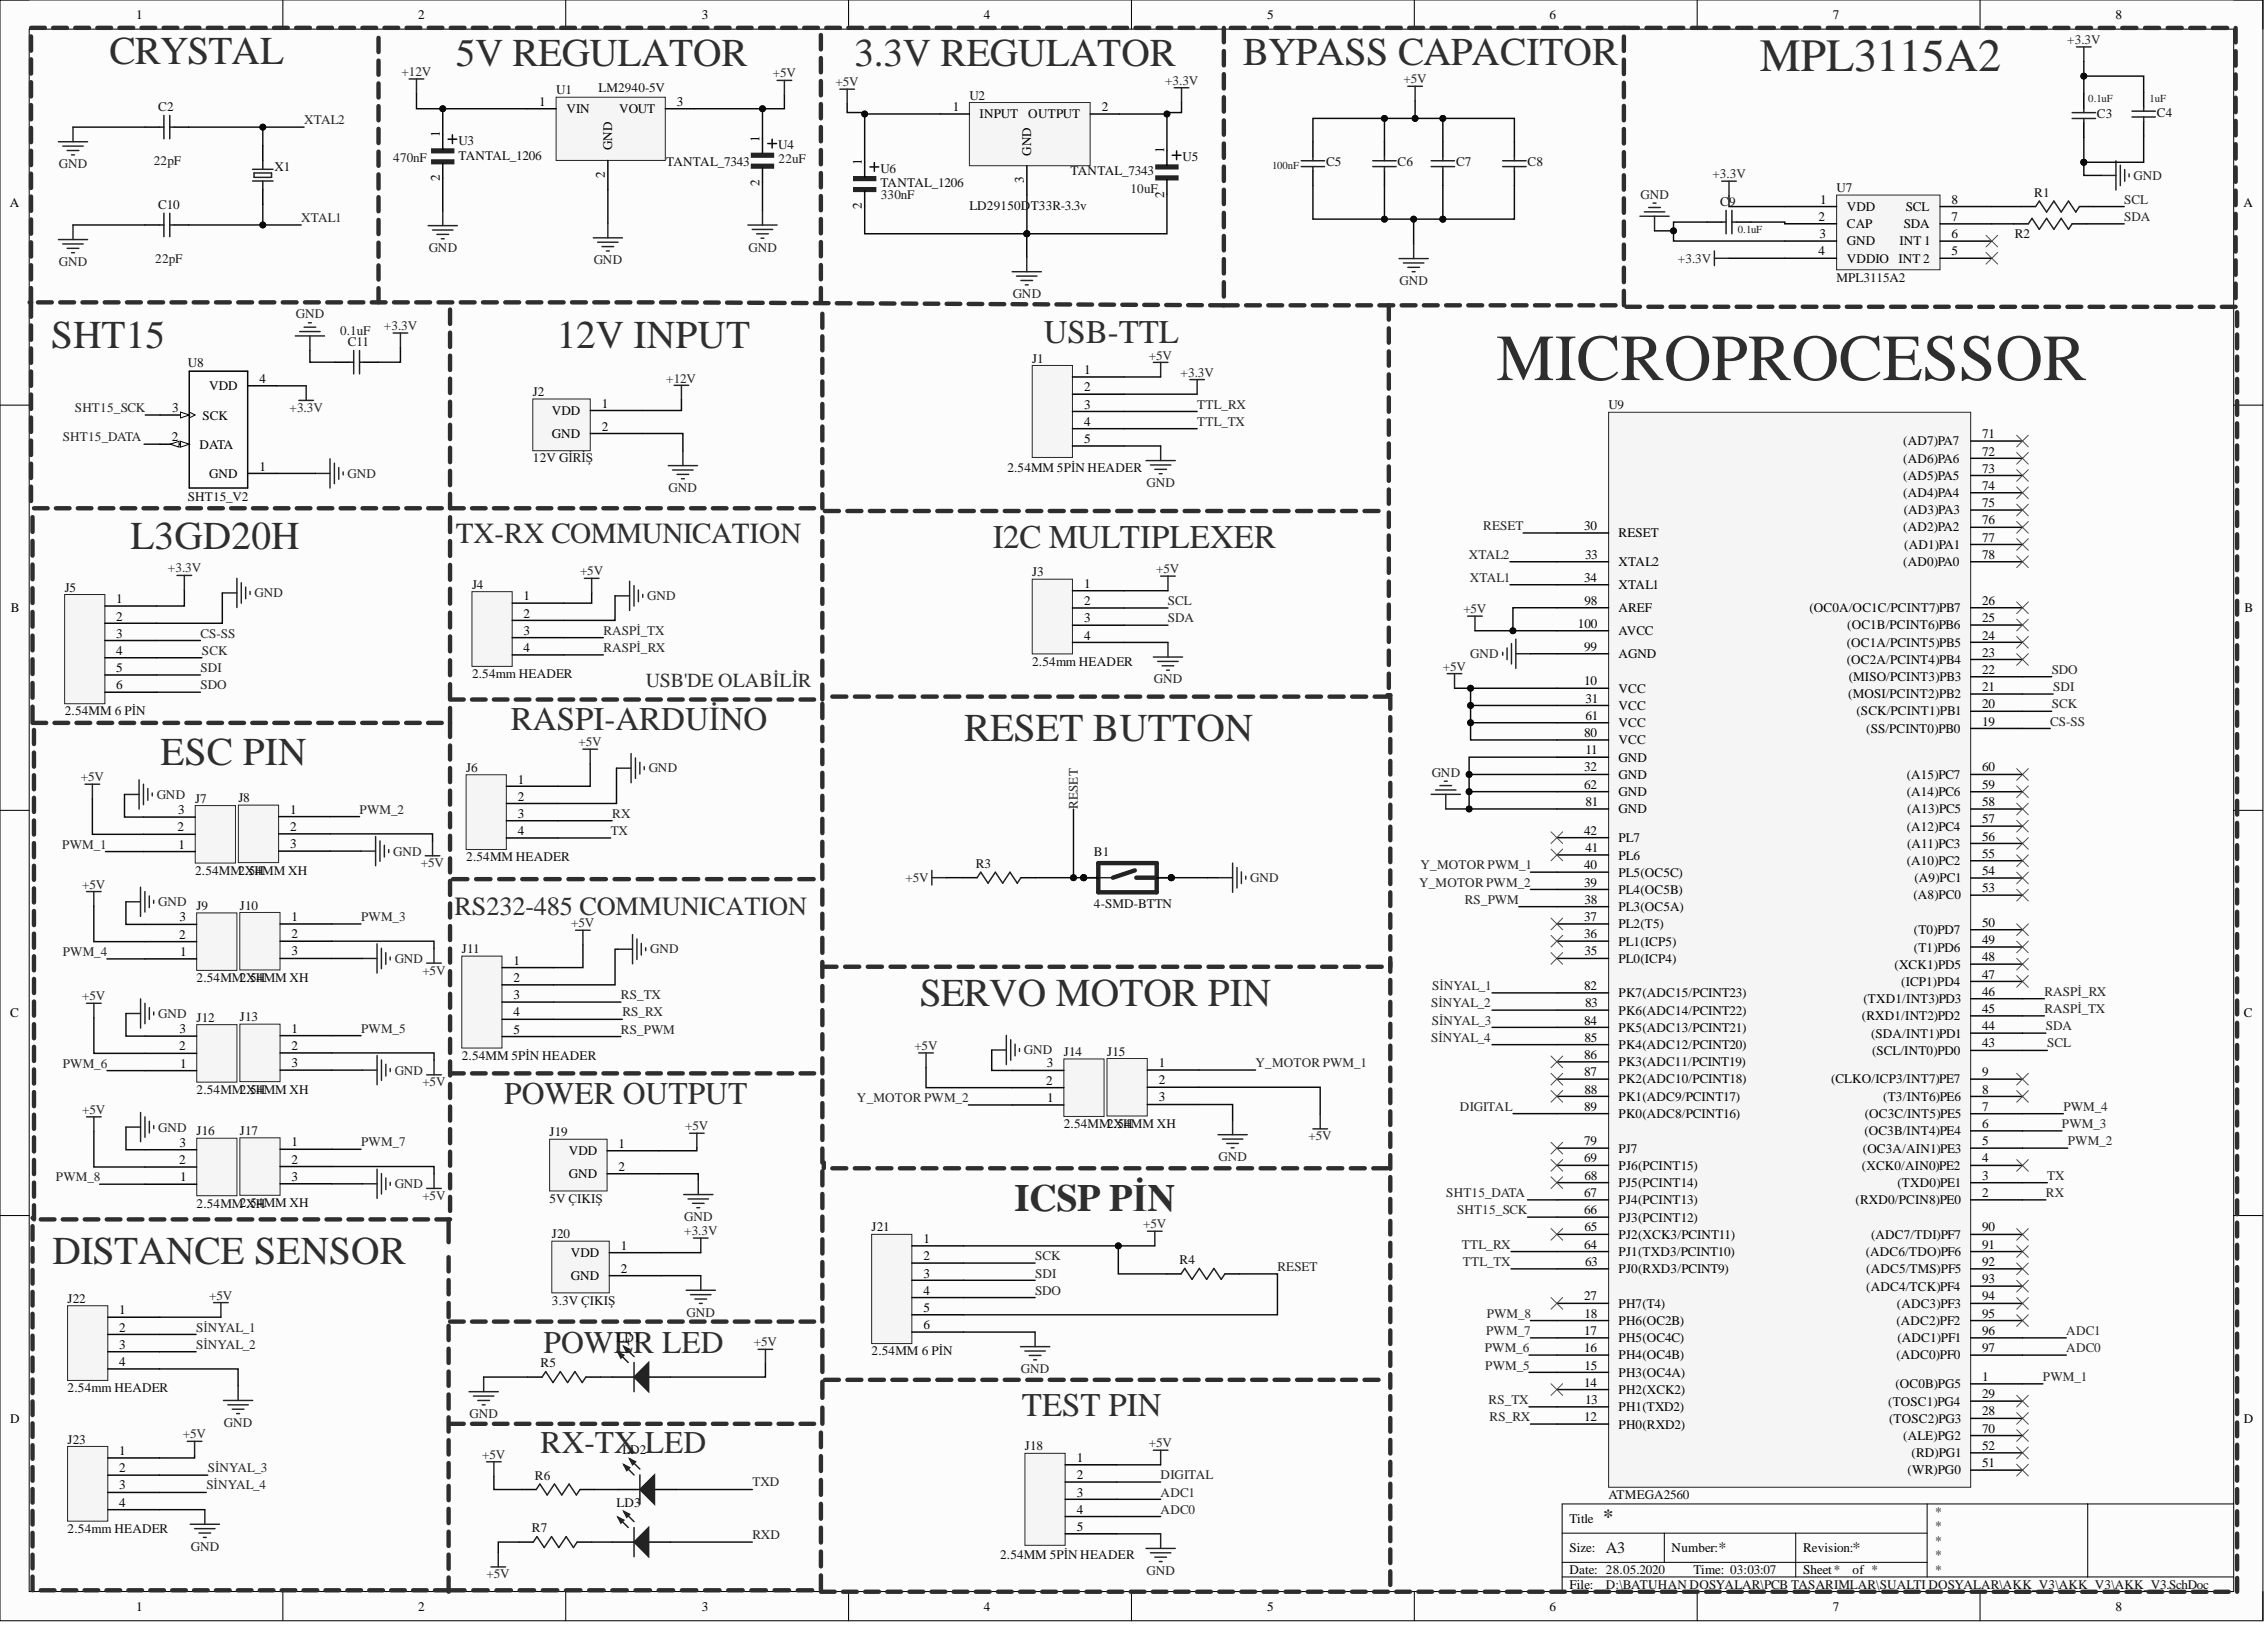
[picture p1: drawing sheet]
<svg xmlns="http://www.w3.org/2000/svg" width="393mm" height="282mm" viewBox="0 0 393 282" stroke-linecap="round" stroke-linejoin="round" font-family="sans-serif">
<defs><g id="words">
<text font-size="11.4" fill="#2e2e2e" x="259.6" y="65.9">MICROPROCESSOR</text>
<text font-size="8" fill="#2e2e2e" x="305.3" y="12.2">MPL3115A2</text>
<g font-size="6.8" fill="#2e2e2e">
<text x="19" y="11.1">CRYSTAL</text>
<text x="79.1" y="11.5">5V REGULATOR</text>
<text x="148.3" y="11.5">3.3V REGULATOR</text>
<text x="215.7" y="11.2">BYPASS CAPACITOR</text>
<text x="8.9" y="60.4">SHT15</text>
<text x="96.6" y="60.4">12V INPUT</text>
<text x="22.6" y="95.3">L3GD20H</text>
<text x="167.3" y="128.5">RESET BUTTON</text>
<text x="27.9" y="132.7">ESC PIN</text>
<text x="159.6" y="174.5">SERVO MOTOR PIN</text>
<text x="9.1" y="219.2">DISTANCE SENSOR</text>
</g>
<text font-size="6.7" fill="#2e2e2e" x="176.1" y="210">ICSP PİN</text>
<g font-size="5.7" fill="#2e2e2e">
<text x="181.1" y="59.5">USB-TTL</text>
<text x="172.3" y="95">I2C MULTIPLEXER</text>
<text x="88.7" y="126.6">RASPI-ARDUİNO</text>
<text x="177.3" y="245.7">TEST PIN</text>
</g>
<g font-size="5.5" fill="#2e2e2e">
<text x="87.5" y="191.6">POWER OUTPUT</text>
<text x="94.3" y="234.6">POWER LED</text>
<text x="93.8" y="252.1">RX-TX LED</text>
</g>
<text font-size="5.1" fill="#2e2e2e" x="79.1" y="94.1">TX-RX COMMUNICATION</text>
<text font-size="4.6" fill="#2e2e2e" x="78.9" y="158.6">RS232-485 COMMUNICATION</text>
<text font-size="3.5" fill="#2e2e2e" x="112" y="119.1">USB'DE OLABİLİR</text>
<text font-size="3.5" fill="#262626" x="278.1" y="264.2">*</text>
<g font-size="2.8" fill="#0e0e0e">
<text x="278.6" y="269.4">A3</text>
<text x="298.2" y="269.4">*</text>
<text x="321.5" y="269.4">*</text>
</g>
<g font-size="2.3">
<text x="23.6" y="3.3">1</text>
<text x="72.5" y="3.3">2</text>
<text x="121.8" y="3.3">3</text>
<text x="170.7" y="3.3">4</text>
<text x="219.9" y="3.3">5</text>
<text x="268.9" y="3.3">6</text>
<text x="318" y="3.3">7</text>
<text x="367.1" y="3.3">8</text>
<text x="76.3" y="23.8" transform="rotate(-90 76.3 23.8)">1</text>
<text x="93.6" y="18.4">1</text>
<text x="98.3" y="19.7">VIN</text>
<text x="107.4" y="19.7">VOUT</text>
<text x="117.5" y="18.4">3</text>
<text x="165.3" y="19.2">1</text>
<text x="170" y="20.5">INPUT</text>
<text x="178.4" y="20.5">OUTPUT</text>
<text x="191.2" y="19.2">2</text>
<text x="106.2" y="26.1" transform="rotate(-90 106.2 26.1)">GND</text>
<text x="131.8" y="24.6" transform="rotate(-90 131.8 24.6)">1</text>
<text x="149.5" y="28.6" transform="rotate(-90 149.5 28.6)">1</text>
<text x="178.9" y="27" transform="rotate(-90 178.9 27)">GND</text>
<text x="202" y="26.6" transform="rotate(-90 202 26.6)">1</text>
<text x="1.7" y="35.9">A</text>
<text x="76.3" y="31.5" transform="rotate(-90 76.3 31.5)">2</text>
<text x="105" y="30.9" transform="rotate(-90 105 30.9)">2</text>
<text x="131.8" y="32.2" transform="rotate(-90 131.8 32.2)">2</text>
<text x="177.7" y="31.7" transform="rotate(-90 177.7 31.7)">3</text>
<text x="202" y="34.3" transform="rotate(-90 202 34.3)">2</text>
<text x="315.8" y="35.4">1</text>
<text x="338.6" y="35.4">8</text>
<text x="389.3" y="35.9">A</text>
<text x="149.5" y="36.3" transform="rotate(-90 149.5 36.3)">2</text>
<text x="315.5" y="38.3">2</text>
<text x="315.7" y="41.3">3</text>
<text x="320.4" y="36.6">VDD</text>
<text x="320.4" y="39.6">CAP</text>
<text x="330.3" y="39.6">SDA</text>
<text x="330.7" y="36.6">SCL</text>
<text x="338.6" y="41.3">6</text>
<text x="338.6" y="38.3">7</text>
<text x="315.5" y="44.3">4</text>
<text x="320.4" y="42.5">GND</text>
<text x="320.4" y="45.6">VDDIO</text>
<text x="329.4" y="45.6">INT 2</text>
<text x="329.6" y="42.5">INT 1</text>
<text x="338.6" y="44.3">5</text>
<text x="188.1" y="64.9">1</text>
<text x="29.9" y="71.5">3</text>
<text x="36.3" y="67.7">VDD</text>
<text x="45" y="66.4">4</text>
<text x="104.4" y="70.7">1</text>
<text x="188.1" y="67.9">2</text>
<text x="188.1" y="70.9">3</text>
<text x="29.8" y="76.6">2</text>
<text x="34.6" y="77.8">DATA</text>
<text x="35.1" y="72.8">SCK</text>
<text x="95.8" y="72">VDD</text>
<text x="95.8" y="76">GND</text>
<text x="104.4" y="74.7">2</text>
<text x="188.1" y="73.9">4</text>
<text x="188.1" y="76.8">5</text>
<text x="330.2" y="77.2">(AD7)PA7</text>
<text x="343.9" y="76">71</text>
<text x="36.3" y="82.9">GND</text>
<text x="45" y="81.6">1</text>
<text x="330.2" y="80.3">(AD6)PA6</text>
<text x="330.2" y="83.2">(AD5)PA5</text>
<text x="343.9" y="79">72</text>
<text x="343.9" y="82">73</text>
<text x="330.2" y="86.3">(AD4)PA4</text>
<text x="330.3" y="89.2">(AD3)PA3</text>
<text x="343.9" y="85">74</text>
<text x="343.9" y="88">75</text>
<text x="274.8" y="91.9">30</text>
<text x="280.8" y="93.2">RESET</text>
<text x="330.2" y="92.2">(AD2)PA2</text>
<text x="330.4" y="95.2">(AD1)PA1</text>
<text x="343.9" y="90.9">76</text>
<text x="343.9" y="94">77</text>
<text x="188.1" y="102">1</text>
<text x="274.8" y="101">34</text>
<text x="275" y="96.9">33</text>
<text x="280.8" y="98.2">XTAL2</text>
<text x="330.2" y="98.2">(AD0)PA0</text>
<text x="343.9" y="96.9">78</text>
<text x="1.9" y="106.2">B</text>
<text x="20.2" y="104.6">1</text>
<text x="20.2" y="107.6">2</text>
<text x="90.9" y="104.1">1</text>
<text x="90.9" y="107.1">2</text>
<text x="188.1" y="104.9">2</text>
<text x="188.1" y="108">3</text>
<text x="274.9" y="104.9">98</text>
<text x="280.8" y="102.2">XTAL1</text>
<text x="280.8" y="106.2">AREF</text>
<text x="313.9" y="106.2">(OC0A/OC1C/PCINT7)PB7</text>
<text x="343.9" y="107.9">25</text>
<text x="343.9" y="104.9">26</text>
<text x="389.4" y="106.2">B</text>
<text x="20.2" y="110.6">3</text>
<text x="20.2" y="113.6">4</text>
<text x="90.9" y="110.1">3</text>
<text x="90.9" y="113.1">4</text>
<text x="188.1" y="110.9">4</text>
<text x="273.7" y="108.9">100</text>
<text x="274.8" y="112.9">99</text>
<text x="280.8" y="110.2">AVCC</text>
<text x="320.4" y="112.2">(OC1A/PCINT5)PB5</text>
<text x="320.5" y="109.2">(OC1B/PCINT6)PB6</text>
<text x="343.9" y="113.9">23</text>
<text x="343.9" y="110.9">24</text>
<text x="20.2" y="116.6">5</text>
<text x="20.2" y="119.5">6</text>
<text x="274.8" y="118.9">10</text>
<text x="280.8" y="114.1">AGND</text>
<text x="320.4" y="115.1">(OC2A/PCINT4)PB4</text>
<text x="320.8" y="118.2">(MISO/PCINT3)PB3</text>
<text x="343.9" y="119.9">21</text>
<text x="343.9" y="116.9">22</text>
<text x="275.1" y="121.9">31</text>
<text x="275.1" y="124.9">61</text>
<text x="280.8" y="120.1">VCC</text>
<text x="280.8" y="123.2">VCC</text>
<text x="320.7" y="121.1">(MOSI/PCINT2)PB2</text>
<text x="322.1" y="124.1">(SCK/PCINT1)PB1</text>
<text x="343.9" y="125.9">19</text>
<text x="343.9" y="122.8">20</text>
<text x="274.8" y="127.8">80</text>
<text x="275.1" y="130.9">11</text>
<text x="280.8" y="126.1">VCC</text>
<text x="280.8" y="129.1">VCC</text>
<text x="323.8" y="127.1">(SS/PCINT0)PB0</text>
<text x="89.8" y="135.9">1</text>
<text x="274.8" y="133.8">32</text>
<text x="274.8" y="136.8">62</text>
<text x="280.8" y="132.1">GND</text>
<text x="280.8" y="135.1">GND</text>
<text x="330.8" y="135.1">(A15)PC7</text>
<text x="343.9" y="136.8">59</text>
<text x="343.9" y="133.8">60</text>
<text x="30.9" y="141.2">3</text>
<text x="50.3" y="141.2">1</text>
<text x="89.8" y="138.9">2</text>
<text x="89.8" y="141.8">3</text>
<text x="275.1" y="139.8">81</text>
<text x="280.8" y="138.1">GND</text>
<text x="280.8" y="141.1">GND</text>
<text x="330.8" y="138.1">(A14)PC6</text>
<text x="330.9" y="141.1">(A13)PC5</text>
<text x="343.9" y="142.8">57</text>
<text x="343.9" y="139.8">58</text>
<text x="30.8" y="144.2">2</text>
<text x="31" y="147.2">1</text>
<text x="50.3" y="144.1">2</text>
<text x="50.3" y="147.1">3</text>
<text x="89.8" y="144.9">4</text>
<text x="274.8" y="144.8">42</text>
<text x="275.1" y="147.8">41</text>
<text x="280.8" y="146">PL7</text>
<text x="280.8" y="149.1">PL6</text>
<text x="330.8" y="144.1">(A12)PC4</text>
<text x="330.9" y="147.1">(A11)PC3</text>
<text x="343.9" y="148.8">55</text>
<text x="343.9" y="145.8">56</text>
<text x="274.8" y="150.8">40</text>
<text x="274.8" y="153.8">39</text>
<text x="280.8" y="152">PL5(OC5C)</text>
<text x="280.8" y="155.1">PL4(OC5B)</text>
<text x="330.8" y="150">(A10)PC2</text>
<text x="332.2" y="153.1">(A9)PC1</text>
<text x="343.9" y="154.7">53</text>
<text x="343.9" y="151.8">54</text>
<text x="31.2" y="159.8">3</text>
<text x="50.6" y="159.8">1</text>
<text x="274.8" y="159.7">37</text>
<text x="274.9" y="156.8">38</text>
<text x="280.8" y="158">PL3(OC5A)</text>
<text x="280.8" y="161">PL2(T5)</text>
<text x="332" y="156">(A8)PC0</text>
<text x="343.9" y="160.7">50</text>
<text x="31.1" y="162.9">2</text>
<text x="31.2" y="165.8">1</text>
<text x="50.6" y="162.8">2</text>
<text x="50.6" y="165.7">3</text>
<text x="89.1" y="167.3">1</text>
<text x="274.8" y="162.8">36</text>
<text x="274.9" y="165.7">35</text>
<text x="280.8" y="164">PL1(ICP5)</text>
<text x="280.8" y="167">PL0(ICP4)</text>
<text x="332.1" y="165">(T1)PD6</text>
<text x="332.1" y="162">(T0)PD7</text>
<text x="343.9" y="166.7">48</text>
<text x="343.9" y="163.8">49</text>
<text x="89.1" y="170.4">2</text>
<text x="89.1" y="173.3">3</text>
<text x="274.8" y="171.7">82</text>
<text x="280.8" y="173">PK7(ADC15/PCINT23)</text>
<text x="323.3" y="174">(TXD1/INT3)PD3</text>
<text x="328.7" y="168">(XCK1)PD5</text>
<text x="329.9" y="171">(ICP1)PD4</text>
<text x="343.9" y="172.7">46</text>
<text x="343.9" y="169.8">47</text>
<text x="1.8" y="176.4">C</text>
<text x="31.2" y="179.2">3</text>
<text x="50.6" y="179.1">1</text>
<text x="89.1" y="176.3">4</text>
<text x="89.1" y="179.3">5</text>
<text x="274.8" y="177.7">84</text>
<text x="275" y="174.8">83</text>
<text x="280.8" y="176">PK6(ADC14/PCINT22)</text>
<text x="280.8" y="179">PK5(ADC13/PCINT21)</text>
<text x="323.1" y="177">(RXD1/INT2)PD2</text>
<text x="324.7" y="180">(SDA/INT1)PD1</text>
<text x="343.9" y="178.7">44</text>
<text x="343.9" y="175.7">45</text>
<text x="389.3" y="176.4">C</text>
<text x="31.1" y="182.2">2</text>
<text x="31.2" y="185.2">1</text>
<text x="50.6" y="182.1">2</text>
<text x="50.6" y="185.1">3</text>
<text x="181.6" y="185.1">3</text>
<text x="201" y="185.1">1</text>
<text x="274.8" y="183.7">86</text>
<text x="274.9" y="180.7">85</text>
<text x="280.8" y="181.9">PK4(ADC12/PCINT20)</text>
<text x="280.8" y="185">PK3(ADC11/PCINT19)</text>
<text x="324.8" y="182.9">(SCL/INT0)PD0</text>
<text x="343.9" y="181.7">43</text>
<text x="181.5" y="188.2">2</text>
<text x="181.7" y="191.1">1</text>
<text x="201" y="188.1">2</text>
<text x="201" y="191">3</text>
<text x="274.8" y="186.7">87</text>
<text x="274.9" y="189.7">88</text>
<text x="280.8" y="187.9">PK2(ADC10/PCINT18)</text>
<text x="280.8" y="191">PK1(ADC9/PCINT17)</text>
<text x="317.7" y="187.9">(CLKO/ICP3/INT7)PE7</text>
<text x="326.8" y="191">(T3/INT6)PE6</text>
<text x="343.9" y="189.7">8</text>
<text x="343.9" y="186.7">9</text>
<text x="274.8" y="192.7">89</text>
<text x="280.8" y="193.9">PK0(ADC8/PCINT16)</text>
<text x="323.5" y="197">(OC3B/INT4)PE4</text>
<text x="323.6" y="193.9">(OC3C/INT5)PE5</text>
<text x="343.9" y="195.7">6</text>
<text x="343.9" y="192.7">7</text>
<text x="31.1" y="201.9">2</text>
<text x="31.2" y="198.9">3</text>
<text x="50.6" y="198.8">1</text>
<text x="50.6" y="201.9">2</text>
<text x="98.7" y="200.3">VDD</text>
<text x="107.3" y="199.1">1</text>
<text x="107.3" y="203.1">2</text>
<text x="274.8" y="198.6">79</text>
<text x="274.8" y="201.6">69</text>
<text x="280.8" y="199.9">PJ7</text>
<text x="280.8" y="202.9">PJ6(PCINT15)</text>
<text x="323.1" y="202.9">(XCK0/AIN0)PE2</text>
<text x="323.2" y="199.9">(OC3A/AIN1)PE3</text>
<text x="343.9" y="201.6">4</text>
<text x="343.9" y="198.6">5</text>
<text x="31.2" y="204.9">1</text>
<text x="50.6" y="204.8">3</text>
<text x="98.7" y="204.4">GND</text>
<text x="274.8" y="207.6">67</text>
<text x="274.9" y="204.6">68</text>
<text x="280.8" y="205.9">PJ5(PCINT14)</text>
<text x="280.8" y="208.9">PJ4(PCINT13)</text>
<text x="322" y="208.9">(RXD0/PCIN8)PE0</text>
<text x="329.2" y="205.9">(TXD0)PE1</text>
<text x="343.9" y="207.6">2</text>
<text x="343.9" y="204.6">3</text>
<text x="160.3" y="215.6">1</text>
<text x="274.8" y="210.6">66</text>
<text x="274.9" y="213.6">65</text>
<text x="280.8" y="211.9">PJ3(PCINT12)</text>
<text x="280.8" y="214.9">PJ2(XCK3/PCINT11)</text>
<text x="324.7" y="214.9">(ADC7/TDI)PF7</text>
<text x="343.9" y="213.6">90</text>
<text x="99" y="218.1">VDD</text>
<text x="107.7" y="216.8">1</text>
<text x="107.7" y="220.8">2</text>
<text x="160.3" y="218.6">2</text>
<text x="160.3" y="221.6">3</text>
<text x="274.8" y="216.6">64</text>
<text x="275" y="219.6">63</text>
<text x="280.8" y="217.9">PJ1(TXD3/PCINT10)</text>
<text x="280.8" y="220.9">PJ0(RXD3/PCINT9)</text>
<text x="323.7" y="217.9">(ADC6/TDO)PF6</text>
<text x="323.8" y="220.9">(ADC5/TMS)PF5</text>
<text x="343.9" y="216.6">91</text>
<text x="343.9" y="219.6">92</text>
<text x="20.7" y="227.9">1</text>
<text x="99" y="222">GND</text>
<text x="160.3" y="224.6">4</text>
<text x="160.3" y="227.6">5</text>
<text x="274.8" y="225.6">27</text>
<text x="280.8" y="226.8">PH7(T4)</text>
<text x="323.8" y="223.9">(ADC4/TCK)PF4</text>
<text x="329.1" y="226.8">(ADC3)PF3</text>
<text x="343.9" y="222.6">93</text>
<text x="343.9" y="225.6">94</text>
<text x="20.7" y="231">2</text>
<text x="20.7" y="233.9">3</text>
<text x="160.3" y="230.6">6</text>
<text x="274.8" y="231.6">17</text>
<text x="274.9" y="228.5">18</text>
<text x="280.8" y="229.8">PH6(OC2B)</text>
<text x="280.8" y="232.8">PH5(OC4C)</text>
<text x="329.1" y="229.8">(ADC2)PF2</text>
<text x="329.2" y="232.8">(ADC1)PF1</text>
<text x="343.9" y="228.5">95</text>
<text x="343.9" y="231.6">96</text>
<text x="20.7" y="237">4</text>
<text x="274.8" y="234.5">16</text>
<text x="274.9" y="237.6">15</text>
<text x="280.8" y="235.8">PH4(OC4B)</text>
<text x="280.8" y="238.8">PH3(OC4A)</text>
<text x="329.1" y="235.8">(ADC0)PF0</text>
<text x="343.9" y="239.5">1</text>
<text x="343.9" y="234.5">97</text>
<text x="274.8" y="240.5">14</text>
<text x="275" y="243.6">13</text>
<text x="280.8" y="241.8">PH2(XCK2)</text>
<text x="280.8" y="244.8">PH1(TXD2)</text>
<text x="327.6" y="243.8">(TOSC1)PG4</text>
<text x="328.9" y="240.8">(OC0B)PG5</text>
<text x="343.9" y="245.5">28</text>
<text x="343.9" y="242.6">29</text>
<text x="1.8" y="246.8">D</text>
<text x="274.8" y="246.5">12</text>
<text x="280.8" y="247.8">PH0(RXD2)</text>
<text x="327.8" y="246.8">(TOSC2)PG3</text>
<text x="330.2" y="249.8">(ALE)PG2</text>
<text x="343.9" y="251.5">52</text>
<text x="343.9" y="248.5">70</text>
<text x="389.3" y="246.8">D</text>
<text x="20.7" y="252.4">1</text>
<text x="20.7" y="255.4">2</text>
<text x="186.9" y="253.6">1</text>
<text x="186.9" y="256.6">2</text>
<text x="331" y="255.7">(WR)PG0</text>
<text x="331.7" y="252.8">(RD)PG1</text>
<text x="343.9" y="254.5">51</text>
<text x="20.7" y="258.3">3</text>
<text x="20.7" y="261.4">4</text>
<text x="186.9" y="259.6">3</text>
<text x="186.9" y="262.6">4</text>
<text x="186.9" y="265.5">5</text>
<text x="272.3" y="264.2">Title</text>
<text x="272.3" y="269.2">Size:</text>
<text x="290" y="269.2">Number:</text>
<text x="312.8" y="269.2">Revision:</text>
<text x="272.3" y="273">Date: 28.05.2020</text>
<text x="272.3" y="275.6">File:</text>
<text x="293.8" y="273">Time: 03:03:07</text>
<text x="312.8" y="273">Sheet*</text>
<text x="321.5" y="273">of *</text>
<text x="23.6" y="279.4">1</text>
<text x="72.5" y="279.4">2</text>
<text x="121.8" y="279.4">3</text>
<text x="170.7" y="279.4">4</text>
<text x="219.9" y="279.4">5</text>
<text x="268.9" y="279.4">6</text>
<text x="318" y="279.4">7</text>
<text x="367.1" y="279.4">8</text>
</g>
<g font-size="2.3" fill="#262626">
<text x="358.7" y="7.6">+3.3V</text>
<text x="69.7" y="13.2">+12V</text>
<text x="134.1" y="13.4">+5V</text>
<text x="145" y="14.9">+5V</text>
<text x="202.1" y="14.7">+3.3V</text>
<text x="243.5" y="14.4">+5V</text>
<text x="52.8" y="21.5">XTAL2</text>
<text x="10.2" y="29.1">GND</text>
<text x="284.6" y="34.4">GND</text>
<text x="297.1" y="30.9">+3.3V</text>
<text x="368.6" y="35.4">SCL</text>
<text x="370.2" y="31.1">GND</text>
<text x="52.3" y="38.5">XTAL1</text>
<text x="368.6" y="38.3">SDA</text>
<text x="10.2" y="46.1">GND</text>
<text x="74.4" y="43.7">GND</text>
<text x="103" y="45.8">GND</text>
<text x="129.9" y="43.6">GND</text>
<text x="291.1" y="45.6">+3.3V</text>
<text x="175.7" y="51.7">GND</text>
<text x="242.8" y="49.4">GND</text>
<text x="51.3" y="55.2">GND</text>
<text x="66.6" y="57.2">+3.3V</text>
<text x="199.4" y="62.4">+5V</text>
<text x="204.8" y="65.3">+3.3V</text>
<text x="13" y="71.5">SHT15_SCK</text>
<text x="50.2" y="71.5">+3.3V</text>
<text x="115.6" y="66.4">+12V</text>
<text x="207.7" y="70.9">TTL_RX</text>
<text x="10.9" y="76.6">SHT15_DATA</text>
<text x="207.7" y="73.9">TTL_TX</text>
<text x="60.3" y="82.9">GND</text>
<text x="116" y="85.3">GND</text>
<text x="198.9" y="84.4">GND</text>
<text x="257.4" y="91.9">RESET</text>
<text x="29.1" y="99.3">+3.3V</text>
<text x="100.7" y="99.8">+5V</text>
<text x="200.6" y="99.4">+5V</text>
<text x="254.8" y="96.9">XTAL2</text>
<text x="255" y="101">XTAL1</text>
<text x="44.2" y="103.6">GND</text>
<text x="112.3" y="104.1">GND</text>
<text x="202.7" y="104.9">SCL</text>
<text x="202.7" y="108">SDA</text>
<text x="253.9" y="106.4">+5V</text>
<text x="34.8" y="110.6">CS-SS</text>
<text x="35" y="113.6">SCK</text>
<text x="104.7" y="110.1">RASPİ_TX</text>
<text x="104.7" y="113.1">RASPİ_RX</text>
<text x="34.8" y="116.6">SDI</text>
<text x="34.8" y="119.5">SDO</text>
<text x="200.2" y="118.5">GND</text>
<text x="250.4" y="116.3">+5V</text>
<text x="255.1" y="114.1">GND</text>
<text x="356" y="116.9">SDO</text>
<text x="356.2" y="119.9">SDI</text>
<text x="355.7" y="125.9">CS-SS</text>
<text x="356" y="122.8">SCK</text>
<text x="100.4" y="129.4">+5V</text>
<text x="14" y="135.5">+5V</text>
<text x="112.6" y="134">GND</text>
<text x="248.4" y="134.7">GND</text>
<text x="27.2" y="138.5">GND</text>
<text x="62.4" y="141.2">PWM_2</text>
<text x="106.2" y="141.8">RX</text>
<text x="187" y="140.3" transform="rotate(-90 187 140.3)">RESET</text>
<text x="10.8" y="147.2">PWM_1</text>
<text x="68.2" y="148.4">GND</text>
<text x="106" y="144.9">TX</text>
<text x="14.3" y="154.2">+5V</text>
<text x="73" y="150.4">+5V</text>
<text x="157.1" y="153">+5V</text>
<text x="216.9" y="153">GND</text>
<text x="246.2" y="153.8">Y_MOTOR PWM_2</text>
<text x="246.5" y="150.8">Y_MOTOR PWM_1</text>
<text x="27.4" y="157.2">GND</text>
<text x="62.7" y="159.8">PWM_3</text>
<text x="99.1" y="160.8">+5V</text>
<text x="254.2" y="156.8">RS_PWM</text>
<text x="10.9" y="165.8">PWM_4</text>
<text x="68.5" y="167">GND</text>
<text x="112.8" y="165.4">GND</text>
<text x="14.3" y="173.5">+5V</text>
<text x="73.3" y="169.1">+5V</text>
<text x="107.7" y="173.3">RS_TX</text>
<text x="248.5" y="171.7">SİNYAL_1</text>
<text x="354.7" y="172.7">RASPİ_RX</text>
<text x="27.4" y="176.5">GND</text>
<text x="62.7" y="179.1">PWM_5</text>
<text x="107.7" y="179.3">RS_PWM</text>
<text x="108" y="176.3">RS_RX</text>
<text x="248.3" y="174.8">SİNYAL_2</text>
<text x="248.4" y="177.7">SİNYAL_3</text>
<text x="354.7" y="175.7">RASPİ_TX</text>
<text x="355" y="178.7">SDA</text>
<text x="10.9" y="185.2">PWM_6</text>
<text x="158.7" y="182.1">+5V</text>
<text x="177.7" y="182.9">GND</text>
<text x="217.8" y="185.1">Y_MOTOR PWM_1</text>
<text x="248.3" y="180.7">SİNYAL_4</text>
<text x="355.2" y="181.7">SCL</text>
<text x="68.5" y="186.4">GND</text>
<text x="73.3" y="188.4">+5V</text>
<text x="148.7" y="191.1">Y_MOTOR PWM_2</text>
<text x="14.3" y="193.2">+5V</text>
<text x="27.4" y="196.3">GND</text>
<text x="118.9" y="196">+5V</text>
<text x="227.1" y="197.8">+5V</text>
<text x="253.3" y="192.7">DIGITAL</text>
<text x="357.8" y="195.7">PWM_3</text>
<text x="358" y="192.7">PWM_4</text>
<text x="62.7" y="198.8">PWM_7</text>
<text x="211.4" y="201.4">GND</text>
<text x="358.8" y="198.6">PWM_2</text>
<text x="9.7" y="204.9">PWM_8</text>
<text x="68.5" y="206.1">GND</text>
<text x="73.3" y="208.2">+5V</text>
<text x="250.9" y="207.6">SHT15_DATA</text>
<text x="355" y="207.6">RX</text>
<text x="355.2" y="204.6">TX</text>
<text x="118.7" y="211.7">GND</text>
<text x="118.7" y="214.3">+3.3V</text>
<text x="198.3" y="213.1">+5V</text>
<text x="252.8" y="210.6">SHT15_SCK</text>
<text x="179.6" y="218.6">SCK</text>
<text x="179.6" y="221.6">SDI</text>
<text x="221.6" y="220.5">RESET</text>
<text x="253.7" y="216.6">TTL_RX</text>
<text x="253.8" y="219.6">TTL_TX</text>
<text x="36.3" y="225.4">+5V</text>
<text x="179.6" y="224.6">SDO</text>
<text x="34" y="231">SİNYAL_1</text>
<text x="34" y="233.9">SİNYAL_2</text>
<text x="119.1" y="228.4">GND</text>
<text x="130.8" y="233.5">+5V</text>
<text x="257.9" y="231.6">PWM_7</text>
<text x="258" y="228.5">PWM_8</text>
<text x="358.5" y="231.6">ADC1</text>
<text x="177.2" y="238.2">GND</text>
<text x="257.6" y="234.5">PWM_6</text>
<text x="257.7" y="237.6">PWM_5</text>
<text x="354.5" y="239.5">PWM_1</text>
<text x="358.5" y="234.5">ADC0</text>
<text x="81.5" y="245.9">GND</text>
<text x="258.3" y="243.6">RS_TX</text>
<text x="31.7" y="249.5">+5V</text>
<text x="38.8" y="247.4">GND</text>
<text x="199.4" y="251.1">+5V</text>
<text x="258.5" y="246.5">RS_RX</text>
<text x="36.1" y="255.4">SİNYAL_3</text>
<text x="83.7" y="253">+5V</text>
<text x="130.5" y="257.8">TXD</text>
<text x="201.4" y="256.6">DIGITAL</text>
<text x="35.8" y="258.3">SİNYAL_4</text>
<text x="201.4" y="262.6">ADC0</text>
<text x="201.4" y="259.6">ADC1</text>
<text x="33.1" y="269">GND</text>
<text x="130.5" y="267">RXD</text>
<text x="84.4" y="273.8">+5V</text>
<text x="198.9" y="273.1">GND</text>
</g>
<g font-size="2.3" fill="#0e0e0e">
<text x="96.5" y="16.4">U1</text>
<text x="103.9" y="15.9">LM2940-5V</text>
<text x="168.2" y="17.3">U2</text>
<text x="27.4" y="19.2">C2</text>
<text x="363.8" y="20.5">C3</text>
<text x="374.2" y="20.3">C4</text>
<text x="47.6" y="29.6">X1</text>
<text x="79.5" y="25.1">U3</text>
<text x="79.5" y="27.7">TANTAL_1206</text>
<text x="115.6" y="28.9">TANTAL_7343</text>
<text x="135" y="25.9">U4</text>
<text x="152.7" y="30">U6</text>
<text x="205.2" y="27.9">U5</text>
<text x="230.1" y="28.9">C5</text>
<text x="242.5" y="28.9">C6</text>
<text x="252.6" y="28.9">C7</text>
<text x="265.1" y="28.9">C8</text>
<text x="152.7" y="32.5">TANTAL_1206</text>
<text x="185.8" y="30.4">TANTAL_7343</text>
<text x="298.5" y="35.7">C9</text>
<text x="318.7" y="33.3">U7</text>
<text x="353" y="34.1">R1</text>
<text x="27.4" y="36.2">C10</text>
<text x="168.2" y="36.4">LD29150D</text>
<text x="178.8" y="36.4">T33R-3.3v</text>
<text x="349.6" y="41.3">R2</text>
<text x="318.7" y="48.9">MPL3115A2</text>
<text x="32.6" y="63.6">U8</text>
<text x="60.4" y="60">C11</text>
<text x="179.1" y="62.9">J1</text>
<text x="92.5" y="68.7">J2</text>
<text x="279.1" y="71">U9</text>
<text x="92.5" y="80.2">12V GİRİŞ</text>
<text x="174.8" y="81.8">2.54MM 5PİN HEADER</text>
<text x="32.6" y="87">SHT15_V2</text>
<text x="179.1" y="100">J3</text>
<text x="11.2" y="102.7">J5</text>
<text x="81.9" y="102.1">J4</text>
<text x="81.9" y="117.6">2.54mm HEADER</text>
<text x="179.1" y="115.5">2.54mm HEADER</text>
<text x="11.2" y="124.1">2.54MM 6 PİN</text>
<text x="80.9" y="133.9">J6</text>
<text x="33.9" y="139.2">J7</text>
<text x="41.4" y="139.1">J8</text>
<text x="80.9" y="149.4">2.54MM HEADER</text>
<text x="189.8" y="148.4">B1</text>
<text x="33.9" y="151.7">2.54MM2XH</text>
<text x="42.6" y="151.7">.54MM XH</text>
<text x="169.3" y="150.5">R3</text>
<text x="34.1" y="157.9">J9</text>
<text x="41.6" y="157.8">J10</text>
<text x="189.8" y="157.5">4-SMD-BTTN</text>
<text x="80.1" y="165.4">J11</text>
<text x="34.1" y="170.4">2.54MM2XH</text>
<text x="42.8" y="170.3">.54MM XH</text>
<text x="34.1" y="177.2">J12</text>
<text x="41.6" y="177.1">J13</text>
<text x="80.1" y="183.9">2.54MM 5PİN HEADER</text>
<text x="184.6" y="183.2">J14</text>
<text x="192.1" y="183.1">J15</text>
<text x="34.1" y="189.7">2.54MM2XH</text>
<text x="42.8" y="189.7">.54MM XH</text>
<text x="34.1" y="197">J16</text>
<text x="41.6" y="196.9">J17</text>
<text x="95.3" y="197.1">J19</text>
<text x="184.6" y="195.7">2.54MM2XH</text>
<text x="193.3" y="195.6">.54MM XH</text>
<text x="34.1" y="209.5">2.54MM2XH</text>
<text x="42.8" y="209.4">.54MM XH</text>
<text x="95.3" y="208.6">5V ÇIKIŞ</text>
<text x="95.8" y="214.8">J20</text>
<text x="151.2" y="213.6">J21</text>
<text x="204.7" y="219.2">R4</text>
<text x="11.7" y="226">J22</text>
<text x="95.8" y="226.3">3.3V ÇIKIŞ</text>
<text x="107" y="232.8">LD1</text>
<text x="93.8" y="237.1">R5</text>
<text x="151.2" y="235.1">2.54MM 6 PİN</text>
<text x="11.7" y="241.5">2.54mm HEADER</text>
<text x="11.7" y="250.4">J23</text>
<text x="177.8" y="251.6">J18</text>
<text x="92.8" y="256.7">R6</text>
<text x="108" y="252.3">LD2</text>
<text x="107" y="261.4">LD3</text>
<text x="279.1" y="260">ATMEGA2560</text>
<text x="335.6" y="262.9">*</text>
<text x="11.7" y="265.9">2.54mm HEADER</text>
<text x="92.3" y="265.8">R7</text>
<text x="335.6" y="265.4">*</text>
<text x="335.6" y="268">*</text>
<text x="173.5" y="270.5">2.54MM 5PİN HEADER</text>
<text x="278.6" y="275.6">D:\BATUHAN DOSYALAR\PCB TASARIMLAR\SUALTI DOSYALAR\AKK_V3\AKK_V3\AKK_V3.SchDoc</text>
<text x="335.6" y="270.5">*</text>
<text x="335.6" y="273">*</text>
</g>
<g font-size="2.3" fill="#1d1d1d">
<text x="26.7" y="28.6">22pF</text>
<text x="68.2" y="28.1">470nF</text>
<text x="135.1" y="28.4">22uF</text>
<text x="152.8" y="34.4">330nF</text>
<text x="196.1" y="33.4">10uF</text>
<text x="26.9" y="45.6">22pF</text>
<text x="59" y="58.1">0.1uF</text>
</g>
<g font-size="1.9" fill="#1d1d1d">
<text x="362.3" y="17.6">0.1uF</text>
<text x="373" y="17.6">1uF</text>
<text x="220.7" y="29.3">100nF</text>
<text x="301.5" y="40.4">0.1uF</text>
</g>
</g></defs>
<path d="M0 0h392.6v281.1h-392.6z" fill-rule="evenodd" fill="#fcfcfc"/>
<path d="M0 0h392.6v281.1h-392.6z" fill="none" stroke="#000" stroke-width=".17"/>
<path d="M5.1 5.1h382.5v271h-382.5z" fill-rule="evenodd" fill="#fcfcfc"/>
<g fill="none" stroke="#000" stroke-width=".17">
<path d="M0 0h5.1M49.1 0v5.1M98.2 0v5.1M147.2 0v5.1M196.3 0v5.1M245.4 0v5.1M294.5 0v5.1M343.6 0v5.1M387.6 0h5v5.1M5.1 5.1h382.5v271h-382.5zM0 70.3h5.1M387.6 70.3h5"/>
<path d="M0 140.6h5.1M387.6 140.6h5M0 210.8h5.1M387.6 210.8h5M49.1 276.1v5M98.2 276.1v5M147.2 276.1v5M196.3 276.1v5M245.4 276.1v5M271 265.9h63.4M271 273.5h116.6M271 271h63.4"/>
<path d="M288.8 265.9v5.1M294.5 276.1v5M311.6 265.9v7.6M334.4 260.9v12.6M343.6 276.1v5M362.2 260.9v12.6M387.6 260.9h-116.6v15.2M392.6 276.1v5"/>
</g>
<path d="M279.1 71.5h62.8v186.5h-62.8z" fill-rule="evenodd" fill="#f5f5f5"/>
<path d="M279.1 71.5h62.8v186.5h-62.8z" fill="none" stroke="#262626" stroke-width=".17"/>
<g fill="none" stroke="#000" stroke-width=".25">
<path d="M341.9 76.5h9M341.9 79.5h9M270.1 92.4h9M270.1 97.4h9M341.9 97.4h9M341.9 82.5h9M341.9 85.5h9M341.9 88.5h9M341.9 91.5h9M341.9 94.4h9M270.1 101.4h9M270.1 105.4h9"/>
<path d="M270.1 109.4h9M270.1 113.4h9M270.1 119.4h9M341.9 105.4h9M341.9 117.4h9M341.9 114.4h9M341.9 111.4h9M341.9 108.4h9M270.1 122.4h9M270.1 125.4h9M270.1 128.4h9M270.1 131.3h9"/>
<path d="M270.1 134.3h9M270.1 137.3h9M341.9 134.3h9M341.9 137.3h9M341.9 126.4h9M341.9 123.4h9M341.9 120.4h9M270.1 140.3h9M270.1 145.3h9M270.1 148.3h9M270.1 151.3h9M270.1 154.3h9"/>
<path d="M270.1 157.3h9M341.9 140.3h9M341.9 155.3h9M341.9 152.3h9M341.9 149.3h9M341.9 146.3h9M341.9 143.3h9M270.1 160.3h9M270.1 163.3h9M270.1 166.2h9M270.1 172.2h9M270.1 175.2h9"/>
<path d="M270.1 178.2h9M341.9 179.2h9M341.9 176.2h9M341.9 173.2h9M341.9 170.2h9M341.9 167.2h9M341.9 164.3h9M341.9 161.3h9M270.1 181.2h9M270.1 184.2h9M270.1 187.2h9M270.1 190.2h9"/>
<path d="M270.1 193.2h9M270.1 199.2h9M341.9 187.2h9M341.9 190.2h9M341.9 193.2h9M341.9 199.2h9M341.9 196.2h9M341.9 182.2h9M270.1 202.1h9M270.1 205.1h9M270.1 208.1h9M270.1 211.1h9"/>
<path d="M270.1 214.1h9M270.1 217.1h9M341.9 202.2h9M341.9 205.1h9M341.9 208.1h9M341.9 214.1h9M341.9 217.1h9M270.1 220.1h9M270.1 226.1h9M270.1 229.1h9M270.1 232.1h9M270.1 235h9"/>
<path d="M270.1 238h9M341.9 220.1h9M341.9 226.1h9M341.9 229.1h9M341.9 232.1h9M341.9 235.1h9M341.9 223.1h9M270.1 241h9M270.1 244h9M270.1 247h9M341.9 255h9M341.9 252h9"/>
<path d="M341.9 249h9M341.9 246h9M341.9 243h9M341.9 240h9"/>
</g>
<g fill="none" stroke="#262626" stroke-width=".25">
<path d="M71 13.7h2.5M72.3 13.7v2.5M134.8 13.9h2.6M136.1 13.9v2.6M203.7 15.2h2.6M205 15.2v2.6M244.3 15h2.5M245.5 15v2.5M175.6 47.1h5.1M176.4 47.9h3.5M177.1 48.7h2.1M177.9 49.4h.5"/>
<path d="M178.2 44.6v2.5M242.7 44.9h5.1M243.5 45.6h3.6M244.3 46.4h2M245 47.1h.5M245.3 42.3v2.6M251.1 116.8h2.5M252.4 116.8v2.6M254.7 106.9h2.5M255.9 106.9v2.5M260.7 113.1v.6M261.5 112.4v2"/>
<path d="M262.3 111.6v3.6M263 110.9v5M263 113.4h2.5M248.3 137.8h5.1M249.1 137h3.5M249.8 136.3h2.1M250.6 135.5h.5M250.9 137.8v2.5"/>
</g>
<g fill="none" stroke="#2e2e2e" stroke-width=".76">
<path d="M5.4 6.3v2.5M5.4 10.3v2.5M5.4 14.3v2.4M5.4 18.2v2.5M5.4 4.8h2.4M9.2 4.8h2.4M13.1 4.8h2.3M16.9 4.8h2.4M20.7 4.8h2.4M24.6 4.8h2.3M28.4 4.8h2.4M32.2 4.8h2.4"/>
<path d="M36 4.8h2.4M39.9 4.8h2.4M43.7 4.8h2.4M47.5 4.8h2.4M51.4 4.8h2.4M55.2 4.8h2.4M59 4.8h2.4M62.9 4.8h2.4M65.7 6.6v2.4M65.7 10.5v2.5M65.7 14.5v2.4M65.7 18.4v2.5"/>
<path d="M66.7 4.8h2.4M70.5 4.8h2.4M74.4 4.8h2.4M78.2 4.8h2.4M82 4.8h2.4M85.9 4.8h2.4M89.7 4.8h2.4M93.5 4.8h2.4M97.4 4.8h2.4M101.2 4.8h2.4M105 4.8h2.4M108.9 4.8h2.4"/>
<path d="M112.7 4.8h2.4M116.5 4.8h2.4M120.4 4.8h2.4M124.2 4.8h2.4M128 4.8h2.4M131.9 4.8h2.4M135.7 4.8h2.4M139.5 4.8h2.4M142.4 6.1v2.5M142.4 10.1v2.5M142.4 14.1v2.4M142.4 18v2.5"/>
<path d="M143.4 4.8h2.4M147.2 4.8h2.4M151 4.8h2.4M154.9 4.8h2.3M158.7 4.8h2.4M162.5 4.8h2.4M166.4 4.8h2.3M170.2 4.8h2.4M174 4.8h2.4M177.9 4.8h2.4M181.7 4.8h2.4M185.5 4.8h2.4"/>
<path d="M189.4 4.8h2.3M193.2 4.8h2.4M197 4.8h2.4M200.8 4.8h2.4M204.7 4.8h2.4M208.5 4.8h2.4M212.4 4.8v2.5M212.4 8.8v2.5M212.4 12.9v2.5M212.4 16.9v2.5M213.5 4.8h2.5M217.4 4.8h2.4"/>
<path d="M221.3 4.8h2.4M225.2 4.8h2.4M229 4.8h2.4M232.9 4.8h2.4M236.8 4.8h2.4M240.6 4.8h2.5M244.5 4.8h2.4M248.4 4.8h2.4M252.2 4.8h2.5M256.1 4.8h2.4M260 4.8h2.4M263.9 4.8h2.4"/>
<path d="M267.7 4.8h2.4M271.6 4.8h2.4M275.5 4.8h2.4M279.3 4.8h2.5M281.8 6.3v2.5M281.8 10.3v2.6M281.8 14.4v2.5M281.8 18.4v2.5M5.4 22.2v2.5M5.4 26.2v2.4M5.4 30.1v2.5M5.4 34.1v2.5"/>
<path d="M5.4 38.1v2.4M65.7 22.4v2.4M65.7 26.3v2.5M65.7 30.2v2.5M65.7 34.2v2.5M65.7 38.1v2.5M142.4 22v2.5M142.4 26v2.5M142.4 30v2.5M142.4 34v2.5M142.4 38v2.5M212.4 20.9v2.5"/>
<path d="M212.4 24.9v2.5M212.4 28.9v2.5M212.4 32.9v2.5M212.4 36.9v2.5M281.8 22.4v2.5M281.8 26.4v2.5M281.8 30.4v2.5M281.8 34.4v2.5M281.8 38.4v2.5M5.1 52.4h.3M5.4 42v2.5M5.4 46v2.5"/>
<path d="M5.4 50v4.9M5.4 56.4v2.5M6.6 52.4h2.4M10.4 52.4h2.5M14.3 52.4h2.4M18.2 52.4h2.4M22 52.4h2.4M25.9 52.4h2.4M29.7 52.4h2.5M33.6 52.4h2.4M37.5 52.4h2.4M41.3 52.4h2.4"/>
<path d="M45.2 52.4h2.4M49.1 52.4h2.4M52.9 52.4h2.4M56.8 52.4h2.4M60.6 52.4h2.4M64.5 52.4h2.4M65.7 42.1v2.5M65.7 46v2.5M65.7 50v2.4M68.4 52.4h2.4M72.2 52.4h2.4M76.1 52.4h2.4"/>
<path d="M78.1 53.7v2.5M78.1 57.7v2.5M79.9 52.4h2.5M83.8 52.4h2.4M87.7 52.4h2.4M91.5 52.4h2.4M95.4 52.4h2.4M99.2 52.4h2.5M103.1 52.4h2.4M107 52.4h2.4M110.8 52.4h2.4M114.7 52.4h2.4"/>
<path d="M118.5 52.5h2.4M122.3 52.5h2.4M126.1 52.5h2.4M130 52.5h2.3M133.8 52.5l2.4 .1M137.6 52.6h2.4M141.4 52.6h2.4M142.4 42v2.5M142.4 46v2.5M142.4 50v2.4M145.2 52.6h2.4M149 52.6h2.4"/>
<path d="M152.8 52.6l2.4 .1M156.6 52.7h2.4M160.4 52.7h2.4M164.2 52.7h2.4M168.1 52.7h2.3M171.9 52.7l2.3 .1M175.7 52.8h2.4M179.5 52.8h2.4M183.3 52.8h2.4M187.1 52.8h2.4M190.9 52.8l2.4 .1M194.7 52.9h2.4"/>
<path d="M198.5 52.9h2.4M202.3 52.9h2.4M206.2 52.9h2.3M210 52.9l4.8 .1M212.4 40.9v2.5M212.4 44.9v2.5M212.4 48.9v2.5M216.2 53h2.4M220.1 53h2.4M223.9 53h2.4M227.8 53h2.4M231.6 53h2.4"/>
<path d="M235.5 53h2.4M239.3 53h2.4M243.2 53h2.4M247.1 53h2.4M250.9 53h2.4M254.8 53h2.4M258.6 53h2.4M262.5 53h2.4M266.3 53h2.4M270.2 53h2.4M274 53h2.4M277.9 53h2.4"/>
<path d="M281.8 42.4v2.5M281.8 46.4v2.5M281.8 50.4v2.6M5.4 60.4v2.5M5.4 64.4v2.5M5.4 68.4v2.5M5.4 72.4v2.5M5.4 76.4v2.5M78.1 61.7v2.5M78.1 65.7v2.5M78.1 69.7v2.5M78.1 73.7v2.5"/>
<path d="M78.1 77.7v2.5M5.4 80.4v2.5M5.4 84.4v2.5M5.9 88.2h2.4M9.7 88.2h2.4M13.5 88.2h2.4M17.3 88.2h2.4M21.1 88.2h2.4M24.9 88.2h2.4M28.7 88.2h2.4M32.5 88.2h2.4M36.3 88.2h2.4"/>
<path d="M40.1 88.2h2.4M43.9 88.2h2.4M47.7 88.2h2.4M51.5 88.2h2.4M55.3 88.2h2.4M59.1 88.2h2.4M62.9 88.2h2.4M66.7 88.2h2.4M70.5 88.2h2.4M74.3 88.2h2.4M78.1 81.7v2.5M78.1 85.7v2.5"/>
</g>
<path d="M318.7 33.8h17.9v13h-17.9z" fill-rule="evenodd" fill="#f5f5f5"/>
<path d="M318.7 33.8h17.9v13h-17.9z" fill="none" stroke="#262626" stroke-width=".17"/>
<path d="M309.7 35.8h9M309.7 38.8h9M336.6 35.8h9M336.6 38.8h9M309.7 41.8h9M309.7 44.8h9M336.6 41.8h9M336.6 44.8h9" fill="none" stroke="#000" stroke-width=".25"/>
<g fill="none" stroke="#262626" stroke-width=".25">
<path d="M145.7 15.5h2.6M147 15.5v2.5M360.3 8.1h2.5M361.6 8.1v2.6M284.5 37.5h5.1M285.3 36.7h3.6M286.1 36h2M286.8 35.2h.5M287.1 37.5v2.5M298.7 31.4h2.6M300 31.4v2.6M364.6 30.4h2.5"/>
<path d="M367.1 27.9v5.1M367.9 28.7v3.5M368.7 29.4v2M369.4 30.2v.5M297.5 43.5v2.6M297.5 44.8h2.5M30.7 99.8h2.6M32 99.8v2.5M38.6 102.8h2.5M41.1 100.3v5.1M41.9 101.1v3.5M42.6 101.8v2.1"/>
<path d="M43.4 102.6v.5M101.4 100.3h2.5M102.7 100.3v2.5M106.7 103.4h2.5M109.2 100.8v5.1M110 101.6v3.5M110.8 102.3v2.1M111.5 103.1v.5M21.6 137.8h2.5M24.1 135.3v5M24.9 136v3.6M25.7 136.8v2"/>
<path d="M26.4 137.5v.6M101.1 130h2.6M102.4 130v2.5M107 133.2h2.5M109.5 130.7v5.1M110.3 131.5v3.5M111 132.2v2.1M111.8 133v.5M21.8 156.4h2.6M24.4 153.9v5.1M25.1 154.7v3.5M25.9 155.4v2"/>
<path d="M26.7 156.2v.5M62.6 147.6h2.6M65.2 145.1v5.1M65.9 145.9v3.5M66.7 146.6v2M67.5 147.4v.5M21.9 175.8h2.5M24.4 173.3v5M25.2 174v3.6M25.9 174.8v2M26.7 175.5v.6M62.9 166.3h2.5"/>
<path d="M65.4 163.7v5.1M66.2 164.5v3.5M66.9 165.2v2.1M67.7 166v.5M99.9 161.4h2.5M101.1 161.4v2.5M107.2 164.7h2.6M109.8 162.1v5.1M110.5 162.9v3.5M111.3 163.6v2.1M112 164.4v.5M21.9 195.5h2.5"/>
<path d="M24.4 193v5M25.2 193.7v3.6M25.9 194.5v2M26.7 195.3v.5M62.9 185.6h2.5M65.4 183.1v5.1M66.2 183.9v3.5M66.9 184.6v2M67.7 185.4v.5M62.9 205.3h2.5M65.4 202.8v5.1M66.2 203.6v3.5"/>
<path d="M66.9 204.3v2.1M67.7 205.1v.5M37.1 226h2.5M38.3 226v2.5M83.9 238.9v2.5M131.5 234.1h2.6M132.8 234.1v2.5M32.5 250h2.5M33.8 250v2.5M38.8 242.9h5M39.5 243.7h3.6M40.3 244.4h2"/>
<path d="M41.1 245.2h.5M41.3 240.4v2.5M81.4 241.4h5.1M82.1 242.2h3.6M82.9 242.9h2M83.7 243.7h.5M84.4 253.6h2.6M85.7 253.6v2.5M33 264.4h5.1M33.8 265.2h3.5M34.5 265.9h2.1M35.3 266.7h.5"/>
<path d="M35.5 261.9v2.5M85.2 271.8h2.5M86.5 269.3v2.5"/>
</g>
<g fill="none" stroke="#2e2e2e" stroke-width=".76">
<path d="M281.8 4.8h2.4M285.7 4.8h2.4M289.6 4.8h2.5M293.5 4.8h2.5M297.5 4.8h2.4M301.4 4.8h2.5M305.3 4.8h2.5M309.3 4.8h2.4M313.2 4.8h2.5M317.1 4.8h2.5M321.1 4.8h2.4M325 4.8h2.5"/>
<path d="M328.9 4.8h2.5M332.9 4.8h2.4M336.8 4.8h2.5M340.7 4.8h2.5M344.7 4.8h2.4M348.6 4.8h2.5M352.5 4.8h2.5M356.5 4.8h2.4M360.4 4.8h2.4M364.3 4.8h2.5M368.2 4.8h2.5M372.2 4.8h2.4"/>
<path d="M376.1 4.8h2.5M380 4.8h2.5M384 4.8h2.4M387.9 4.8v2.6M387.9 8.9v2.5M387.9 12.9v2.5M387.9 16.9v2.6M387.9 21v2.5M387.9 25v2.5M387.9 29v2.5M387.9 33.1v2.5M387.9 37.1v2.5"/>
<path d="M142.7 54.4v2.5M142.7 58.3v2.5M241 53v2.4M241 56.9v2.5M282.2 53.2h2.4M286 53.2h2.4M289.8 53.2h2.4M293.7 53.2h2.4M297.5 53.2h2.4M301.3 53.2h2.4M305.1 53.2h2.4M309 53.2h2.4"/>
<path d="M312.8 53.2h2.4M316.6 53.2h2.4M320.4 53.2h2.4M324.3 53.2h2.4M328.1 53.2h2.4M331.9 53.2h2.4M335.8 53.2h2.3M339.6 53.2h2.4M343.4 53.2h2.4M347.2 53.2h2.4M351.1 53.2h2.4M354.9 53.2h2.4"/>
<path d="M358.7 53.2h2.4M362.6 53.2h2.3M366.4 53.2h2.4M370.2 53.2h2.4M374 53.2h2.4M377.9 53.2h2.3M381.7 53.2h2.4M385.5 53.2h2.4M387.9 41.1v2.5M387.9 45.2v2.5M387.9 49.2v2.5M388.2 54.2v2.4"/>
<path d="M388.2 58v2.4M142.7 62.2v2.5M142.7 66.2v2.4M142.7 70.1v2.4M142.7 74v2.4M142.7 77.9v2.4M241 60.9v2.5M241 64.9v2.5M241 68.9v2.5M241 72.9v2.5M241 76.9v2.5M388.2 61.9v2.4"/>
<path d="M388.2 65.7v2.4M388.2 69.6v2.4M388.2 73.4v2.4M388.2 77.3v2.4M5.6 89.7v2.6M5.6 93.8v2.6M5.6 97.9v2.6M78.1 88.2h2.4M78.1 89.7v2.6M78.1 93.8v2.6M78.1 98v2.6M81.9 88.2h2.4"/>
<path d="M85.7 88.2h2.4M89.5 88.2h2.4M93.3 88.2h2.4M97.1 88.2h2.4M100.9 88.2h2.4M104.7 88.2h2.4M108.5 88.2h2.4M112.3 88.2h2.4M116.1 88.2h2.4M119.9 88.2h2.4M123.7 88.2h2.4M127.5 88.2h2.4"/>
<path d="M131.3 88.2h2.4M135.1 88.2h2.4M138.9 88.2h2.4M142.7 81.8v2.4M142.7 85.7v2.5M142.7 89.7v2.6M142.7 93.9v2.6M142.7 98v2.6M241 80.9v2.5M241 84.9v2.5M241 88.9v2.5M241 92.9v2.5"/>
<path d="M241 96.9v2.5M388.2 81.1v2.4M388.2 85v2.4M388.2 88.8v2.4M388.2 92.7v2.4M388.2 96.5v2.4M5.6 102v2.6M5.6 106.1v2.6M5.6 110.2v2.6M5.6 114.4v2.5M5.6 118.5v2.5M78.1 102.1v2.6"/>
<path d="M78.1 106.3v2.5M78.1 110.4v2.6M78.1 114.5v2.6M78.1 118.7v2.6M142.7 102.2v2.5M142.7 106.3v2.6M142.7 110.5v2.5M142.7 114.6v2.6M142.7 118.7v2.6M241 100.9v2.5M241 104.9v2.5M241 108.9v2.5"/>
<path d="M241 112.8v2.6M241 116.8v2.5M388.2 100.4v2.4M388.2 104.2v2.4M388.2 108.1v2.4M388.2 111.9v2.4M388.2 115.8v2.4M388.2 119.6v2.4M5.6 125.4h2.4M5.6 122.6v2.5M5.9 126.6v2.5M5.9 130.5v2.5"/>
<path d="M5.9 134.5v2.4M5.9 138.4v2.4M9.5 125.4h2.3M13.3 125.4h2.4M17.1 125.4h2.4M20.9 125.4h2.4M24.7 125.4h2.4M28.5 125.4h2.4M32.3 125.4h2.4M36.1 125.4h2.4M40 125.4h2.3M43.8 125.4h2.4"/>
<path d="M47.6 125.4h2.4M51.4 125.4h2.4M55.2 125.4h2.4M59 125.4h2.4M62.8 125.4h2.4M66.6 125.4h2.4M70.5 125.4h2.3M74.3 125.4h2.4M78.1 122.8v5M78.1 129.3v2.5M78.1 133.2v2.5M78.1 137.1v2.5"/>
<path d="M78.1 121.3h2.4M81.9 121.3h2.4M85.7 121.3h2.4M89.5 121.3h2.4M93.3 121.3h2.4M97.1 121.3h2.4M100.9 121.3h2.4M104.7 121.3h2.4M108.5 121.3h2.4M112.3 121.3h2.4M116.1 121.3h2.4M119.9 121.3h2.4"/>
<path d="M123.7 121.3h2.4M127.5 121.3h2.4M131.3 121.3h2.4M135.1 121.3h2.4M138.9 121.3h2.4M142.7 122.1v2.5M142.7 126.1v2.5M142.7 130.1v2.4M142.7 134v2.5M142.7 138v2.5M144.4 120.8h2.5M148.3 120.8h2.5"/>
<path d="M152.3 120.8h2.4M156.2 120.8h2.4M160.1 120.8h2.4M164 120.8h2.5M167.9 120.8h2.5M171.9 120.8h2.4M175.8 120.8h2.4M179.7 120.8h2.5M183.6 120.8h2.5M187.5 120.8h2.5M191.5 120.8h2.4M195.4 120.8h2.4"/>
<path d="M199.3 120.8h2.5M203.2 120.8h2.5M207.1 120.8h2.5M211.1 120.8h2.4M215 120.8h2.4M218.9 120.8h2.5M222.8 120.8h2.5M226.8 120.8h2.4M230.7 120.8h2.4M234.6 120.8h2.4M238.5 120.8h2.5M240.7 120.6h.5v2.4"/>
<path d="M241.2 124.4v2.4M241.2 128.2v2.4M241.2 132v2.4M241.2 135.8v2.4M241.2 139.6v2.4M388.2 123.5v2.4M388.2 127.3v2.4M388.2 131.2v2.4M388.2 135v2.4M388.2 138.9v2.4M5.9 142.3v2.5M5.9 146.2v2.5"/>
<path d="M5.9 150.2v2.4M5.9 154.1v2.4M5.9 158v2.5M78.1 141.1v2.4M78.1 145v2.4M78.1 148.9v2.4M78.1 152.8v2.4M78.1 156.7v2.5M78.6 152.5h2.5M82.6 152.5h2.5M86.6 152.5h2.5M90.6 152.5h2.5"/>
<path d="M94.6 152.5h2.5M98.6 152.5h2.5M102.6 152.5h2.5M106.6 152.5h2.5M110.6 152.5h2.5M114.6 152.5h2.5M118.7 152.5h2.5M122.7 152.5h2.5M126.7 152.5h2.5M130.7 152.5h2.5M134.7 152.5h2.5M138.7 152.5h2.5"/>
<path d="M142.7 142v2.5M142.7 146v2.5M142.7 150v2.5M142.7 154.3v2.6M142.7 158.5v2.6M241.2 143.4v2.4M241.2 147.2v2.4M241.2 151v2.4M241.2 154.8v2.4M241.2 158.6v2.4M388.2 142.7v2.4M388.2 146.6v2.4"/>
<path d="M388.2 150.4v2.4M388.2 154.3v2.4M388.2 158.1v2.5M5.9 161.9v2.5M5.9 165.9v2.4M5.9 169.8v2.5M5.9 173.7v2.5M5.9 177.6v2.5M78.1 160.6v2.5M78.1 164.5v2.5M78.1 168.4v2.5M78.1 172.4v2.4"/>
<path d="M78.1 176.3v2.4M142.7 162.7v2.6M142.7 166.9v2.6M142.7 171v2.6M142.7 175.2v2.6M142.7 179.4v2.6M241.2 162.4v2.4M241.2 166.2v2.3M241.2 170v2.3M241.2 173.8v2.3M241.2 177.6v2.3M388.2 162v2.4"/>
<path d="M388.2 165.8v2.5M388.2 169.7v2.4M388.2 173.6v2.4M388.2 177.4v2.4M5.9 181.6v2.4M5.9 185.5v2.5M5.9 189.4v2.5M5.9 193.4v2.4M5.9 197.3v2.4M78.1 180.2v2.4M78.1 184.1v2.5M78.1 188v2.5"/>
<path d="M78.1 191.9v2.5M78.1 195.9v2.4M78.1 199.8v2.4M78.1 186.2h2.4M81.9 186.2h2.4M85.7 186.2h2.4M89.5 186.2h2.4M93.3 186.2h2.4M97.1 186.2h2.4M100.9 186.2h2.4M104.7 186.2h2.4M108.5 186.2h2.4"/>
<path d="M112.3 186.2h2.4M116.1 186.2h2.4M119.9 186.2h2.4M123.7 186.2h2.4M127.5 186.2h2.4M131.3 186.2h2.4M135.1 186.2h2.4M138.9 186.2h2.4M142.7 183.6v2.6M142.7 187.4v2.5M142.7 191.3v2.5M142.7 195.3v2.4"/>
<path d="M142.7 199.2v2.5M241.2 181.4v2.3M241.2 185.2v2.3M241.2 189v2.3M241.2 192.8v2.3M241.2 196.6v2.3M388.2 181.3v2.4M388.2 185.1v2.4M388.2 189v2.4M388.2 192.8v2.4M388.2 196.7v2.4M5.6 212.7v2.4"/>
<path d="M5.6 216.5v2.4M5.6 211.3h.3M5.9 201.2v2.5M5.9 205.1v2.5M5.9 209.1v2.4M7.1 211.5h2.4M10.9 211.5h2.4M14.7 211.5h2.4M18.5 211.5h2.4M22.3 211.5h2.4M26.1 211.5h2.4M30 211.5h2.3"/>
<path d="M33.8 211.5h2.4M37.6 211.5h2.4M41.4 211.5h2.4M45.2 211.5h2.4M49 211.5h2.4M52.8 211.5h2.4M56.6 211.5h2.4M60.5 211.5h2.3M64.3 211.5h2.4M68.1 211.5h2.4M71.9 211.5h2.4M75.7 211.5h2.4"/>
<path d="M77.8 211.5v4M77.8 218.1v2.4M78.1 203.7v2.4M78.1 207.6v2.4M142.7 203.2v2.4M142.7 207.1v2.5M142.7 211v2.5M142.7 215v2.4M142.7 218.9v2.5M241.2 200.4v2.3M241.2 204.2v2.3M241.2 208v2.3"/>
<path d="M241.2 211.8v2.3M241.2 215.6v2.3M241.2 219.4v2.3M388.2 200.5v2.4M388.2 204.4v2.4M388.2 208.2v2.4M388.2 212.1v2.4M388.2 215.9v2.4M388.2 219.8v2.4M5.6 220.3v2.4M5.6 224.1v2.4M5.6 227.9v2.4"/>
<path d="M5.6 231.7v2.4M5.6 235.5v2.4M5.6 239.3v2.4M77.8 222v2.5M77.8 226v2.5M77.8 230v2.5M77.8 233.9v2.5M77.8 237.9v2.5M78.1 229.2h2.4M81.9 229.2h2.4M85.7 229.2h2.4M89.5 229.2h2.4"/>
<path d="M93.3 229.2h2.4M97.1 229.2h2.4M100.9 229.2h2.4M104.7 229.2h2.4M108.5 229.2h2.4M112.3 229.2h2.4M116.1 229.2h2.4M119.9 229.2h2.4M123.7 229.2h2.4M127.5 229.2h2.4M131.3 229.2h2.4M135.1 229.2h2.4"/>
<path d="M138.9 229.2h2.4M142.7 222.8v2.5M142.7 226.8v2.4M142.7 230.7v2.8M142.7 235.2v2.8M142.7 239.7v2.8M241.2 223.2v2.3M241.2 227v2.3M241.2 230.8v2.3M241.2 234.6v2.3M241.2 238.4v2.3M388.2 223.6v2.4"/>
<path d="M388.2 227.5v2.4M388.2 231.3v2.4M388.2 235.2v2.4M388.2 239v2.4M5.6 243.1v2.4M5.6 246.9v2.4M5.6 250.7v2.4M5.6 254.5v2.4M5.6 258.3v2.3M77.8 241.9v2.5M77.8 245.8v2.5M77.8 249.8v2.5"/>
<path d="M77.8 253.8v2.5M77.8 257.7v2.5M78.1 247h2.4M81.9 247h2.4M85.7 247h2.4M89.5 247h2.4M93.3 247h2.4M97.1 247h2.4M100.9 247h2.4M104.7 247h2.4M108.5 247h2.4M112.3 247h2.4"/>
<path d="M116.1 247h2.4M119.9 247h2.4M123.7 247h2.4M127.5 247h2.4M131.3 247h2.4M135.1 247h2.4M138.9 247h2.4M142.4 248.5v2.5M142.4 252.6v2.6M142.4 256.7v2.6M142.7 244.2v2.8M241.2 242.2v2.3"/>
<path d="M241.2 246v2.3M241.2 249.8v2.3M241.2 253.6v2.3M241.2 257.4v2.3M388.2 242.9v2.4M388.2 246.7v2.4M388.2 250.6v2.4M388.2 254.4v2.4M388.2 258.3v2.4M5.6 262.1v2.3M5.6 265.9v2.3M5.6 269.7v2.3"/>
<path d="M5.6 273.5v2.3M7.1 275.8h2.3M10.9 275.8h2.3M14.7 275.8h2.3M18.5 275.8h2.3M22.3 275.8h2.3M26.1 275.8h2.3M29.9 275.8h2.3M33.7 275.8h2.3M37.5 275.8h2.3M41.3 275.8h2.3M45.1 275.8h2.3"/>
<path d="M48.9 275.8h2.3M52.7 275.8h2.3M56.5 275.8h2.3M60.3 275.8h2.3M64.1 275.8h2.3M67.9 275.8h2.3M71.7 275.8h2.3M75.5 275.8h2.3M77.8 261.7v2.5M77.8 265.7v2.5M77.8 269.7v2.4M77.8 273.6v2.5"/>
<path d="M78.1 275.8h2.5M82.1 275.8h2.5M86.1 275.8h2.5M90.2 275.8h2.5M94.2 275.8h2.5M98.2 275.8h2.5M102.2 275.8h2.5M106.2 275.8h2.6M110.3 275.8h2.5M114.3 275.8h2.5M118.3 275.8h2.5M122.3 275.8h2.5"/>
<path d="M126.4 275.8h2.5M130.4 275.8h2.5M134.4 275.8h2.5M138.4 275.8h2.5M142.4 260.9v2.5M142.4 265v2.6M142.4 269.1v2.6M142.4 273.3v2.5M142.4 276.1h2.4M146.3 276.1h2.4M150.1 276.1h2.4M154 276.1h2.3"/>
<path d="M157.8 276.1h2.4M161.6 276.1h2.4M165.5 276.1h2.4M169.3 276.1h2.4M173.2 276.1h2.3M177 276.1h2.4M180.8 276.1h2.4M184.7 276.1h2.4M188.5 276.1h2.4M192.3 276.1h2.4M196.2 276.1h2.4M200 276.1h2.4"/>
<path d="M203.9 276.1h2.4M207.7 276.1h2.4M211.5 276.1h2.4M215.4 276.1h2.4M219.2 276.1h2.4M223.1 276.1h2.4M226.9 276.1h2.4M230.7 276.1h2.4M234.6 276.1h2.4M238.4 276.1h2.4M241.2 261.2v2.3M241.2 265v2.3"/>
<path d="M241.2 268.8v2.3M241.2 272.6v2.3M242.3 276.1h2.4M246.1 276.1h2.4M249.9 276.1h2.4M253.8 276.1h2.4M257.6 276.1h2.4M261.5 276.1h2.3M265.3 276.1h2.4M269.1 276.1h2.4M273 276.1h2.4M276.8 276.1h2.4"/>
<path d="M280.7 276.1h2.3M284.5 276.1h2.4M288.3 276.1h2.4M292.2 276.1h2.4M296 276.1h2.4M299.8 276.1h2.4M303.7 276.1h2.4M307.5 276.1h2.4M311.4 276.1h2.4M315.2 276.1h2.4M319 276.1h2.4M322.9 276.1h2.4"/>
<path d="M326.7 276.1h2.4M330.6 276.1h2.4M334.4 276.1h2.4M338.2 276.1h2.4M342.1 276.1h2.4M345.9 276.1h2.4M349.8 276.1h2.3M353.6 276.1h2.4M357.4 276.1h2.4M361.3 276.1h2.4M365.1 276.1h2.4M369 276.1h2.4"/>
<path d="M372.8 276.1h2.4M376.6 276.1h2.4M380.5 276.1h2.4M384.3 276.1h2.4M388.2 262.1v2.4M388.2 266v2.4M388.2 269.8v2.4M388.2 273.7v2.4"/>
</g>
<path d="M148.1 30.7h3.8v.6h-3.8z" fill-rule="evenodd" fill="#1c1c1c"/>
<path d="M148.1 30.7h3.8v.6h-3.8z" fill="none" stroke="#1c1c1c" stroke-width=".25"/>
<path d="M148.1 32.6h3.8v.6h-3.8z" fill-rule="evenodd" fill="#1c1c1c"/>
<path d="M148.1 32.6h3.8v.6h-3.8z" fill="none" stroke="#1c1c1c" stroke-width=".25"/>
<path d="M150 28.1v2.6M150 33.2v2.5M150.9 29h1.6M151.7 28.2v1.5" fill="none" stroke="#000" stroke-width=".25"/>
<path d="M74.9 25.9h3.8v.6h-3.8z" fill-rule="evenodd" fill="#1c1c1c"/>
<path d="M74.9 25.9h3.8v.6h-3.8z" fill="none" stroke="#1c1c1c" stroke-width=".25"/>
<path d="M74.9 27.8h3.8v.6h-3.8z" fill-rule="evenodd" fill="#1c1c1c"/>
<path d="M74.9 27.8h3.8v.6h-3.8z" fill="none" stroke="#1c1c1c" stroke-width=".25"/>
<path d="M76.8 23.3v2.6M76.8 28.4v2.5M77.7 24.1h1.6M78.5 23.4v1.5" fill="none" stroke="#000" stroke-width=".25"/>
<path d="M130.4 26.6h3.8v.6h-3.8z" fill-rule="evenodd" fill="#1c1c1c"/>
<path d="M130.4 26.6h3.8v.6h-3.8z" fill="none" stroke="#1c1c1c" stroke-width=".25"/>
<path d="M130.4 28.5h3.8v.6h-3.8z" fill-rule="evenodd" fill="#1c1c1c"/>
<path d="M130.4 28.5h3.8v.6h-3.8z" fill="none" stroke="#1c1c1c" stroke-width=".25"/>
<path d="M132.3 24.1v2.5M132.3 29.1v2.6M133.2 24.9h1.5M134 24.1v1.6" fill="none" stroke="#000" stroke-width=".25"/>
<path d="M200.6 28.6h3.8v.7h-3.8z" fill-rule="evenodd" fill="#1c1c1c"/>
<path d="M200.6 28.6h3.8v.7h-3.8z" fill="none" stroke="#1c1c1c" stroke-width=".25"/>
<path d="M200.6 30.5h3.8v.7h-3.8z" fill-rule="evenodd" fill="#1c1c1c"/>
<path d="M200.6 30.5h3.8v.7h-3.8z" fill="none" stroke="#1c1c1c" stroke-width=".25"/>
<path d="M202.5 26.1v2.5M202.5 31.2v2.5M203.4 26.9h1.5M204.1 26.2v1.5" fill="none" stroke="#000" stroke-width=".25"/>
<path d="M11.2 103.1h7v19h-7z" fill-rule="evenodd" fill="#f5f5f5"/>
<path d="M11.2 103.1h7v19h-7z" fill="none" stroke="#262626" stroke-width=".17"/>
<path d="M18.2 105.1h9M18.2 108.1h9M18.2 111.1h9M18.2 114.1h9M18.2 117.1h9M18.2 120.1h9" fill="none" stroke="#000" stroke-width=".25"/>
<g fill="none" stroke="#262626" stroke-width=".25">
<path d="M14.8 136h2.5M16 136v2.6M15 154.7h2.5M16.3 154.7v2.5M73.8 148.4h2.5M75 145.9v2.5M15 174h2.6M16.3 174v2.6M74 167.1h2.6M75.3 164.5v2.6M15 193.7h2.6M16.3 193.7v2.6"/>
<path d="M74 186.4h2.6M75.3 183.9v2.5M74 206.1h2.6M75.3 203.6v2.5"/>
</g>
<path d="M80.9 134.4h7v12.9h-7z" fill-rule="evenodd" fill="#f5f5f5"/>
<path d="M80.9 134.4h7v12.9h-7z" fill="none" stroke="#262626" stroke-width=".17"/>
<path d="M87.9 136.4h8.9M87.9 139.4h8.9M87.9 142.4h8.9M87.9 145.4h8.9" fill="none" stroke="#000" stroke-width=".25"/>
<path d="M81.9 102.6h7v13h-7z" fill-rule="evenodd" fill="#f5f5f5"/>
<path d="M81.9 102.6h7v13h-7z" fill="none" stroke="#262626" stroke-width=".17"/>
<path d="M88.9 104.6h8.9M88.9 107.6h8.9M88.9 110.6h8.9M88.9 113.6h8.9" fill="none" stroke="#000" stroke-width=".25"/>
<path d="M161.7 151v2.5M161.7 152.2h2.5M211.3 152.2h2.6M213.9 149.7v5.1M214.6 150.5v3.5M215.4 151.2v2.1M216.2 152v.5" fill="none" stroke="#262626" stroke-width=".25"/>
<g fill="none" stroke="#2e2e2e" stroke-width=".76">
<path d="M142.7 167.7h2.4M146.6 167.7h2.5M150.6 167.7h2.4M154.5 167.7h2.5M158.4 167.7h2.5M162.4 167.7h2.5M166.3 167.7h2.5M170.3 167.7h2.4M174.2 167.7h2.5M178.2 167.7h2.4M182.1 167.7h2.5M186 167.7h2.5"/>
<path d="M190 167.7h2.4M193.9 167.7h2.5M197.9 167.7h2.4M201.8 167.7h2.5M205.8 167.7h2.4M209.7 167.7h2.5M213.6 167.7h2.5M217.6 167.7h2.4M221.5 167.7h2.5M225.5 167.7h2.4M229.4 167.7h2.5M233.3 167.7h2.5"/>
<path d="M237.3 167.7h2.5M241.2 166.9v.8"/>
</g>
<path d="M95.7 215.3h10v9h-10z" fill-rule="evenodd" fill="#f5f5f5"/>
<path d="M95.7 215.3h10v9h-10z" fill="none" stroke="#262626" stroke-width=".17"/>
<path d="M105.7 217.3h9M105.7 221.3h9" fill="none" stroke="#000" stroke-width=".25"/>
<path d="M95.4 197.6h9.9v9h-9.9z" fill-rule="evenodd" fill="#f5f5f5"/>
<path d="M95.4 197.6h9.9v9h-9.9z" fill="none" stroke="#262626" stroke-width=".17"/>
<path d="M105.3 199.6h9M105.3 203.6h9" fill="none" stroke="#000" stroke-width=".25"/>
<path d="M119.6 196.6h2.6M120.9 196.6v2.5M118.6 207.2h5.1M119.4 208h3.5M120.1 208.7h2.1M120.9 209.5h.5M121.2 204.7v2.5" fill="none" stroke="#262626" stroke-width=".25"/>
<path d="M92.4 69.2h10v9h-10z" fill-rule="evenodd" fill="#f5f5f5"/>
<path d="M92.4 69.2h10v9h-10z" fill="none" stroke="#262626" stroke-width=".17"/>
<path d="M102.4 71.2h9M102.4 75.2h9" fill="none" stroke="#000" stroke-width=".25"/>
<g fill="none" stroke="#262626" stroke-width=".25">
<path d="M74.3 39.1h5.1M75 39.9h3.6M76.8 36.6v2.5M129.8 39h5M130.5 39.8h3.6M132.3 36.5v2.5M51.2 58.3h5.1M52 57.5h3.5M52.8 56.8h2M53.5 56h.5M53.8 58.3v2.5M68.2 57.8h2.5"/>
<path d="M69.5 57.8v2.5M75.8 40.7h2M76.6 41.4h.5M131.3 40.6h2M132 41.3h.6M51.9 69.5h2.5M53.1 66.9v2.6M57.3 79.6v5.1M117 66.8h2.5M118.2 66.8v2.6M54.7 82.1h2.6M58 80.3v3.6"/>
<path d="M58.8 81.1v2M59.5 81.9v.5M174.6 179.6v5.1M159.4 182.6h2.5M160.7 182.6v2.6M172.1 182.1h2.5M175.4 180.4v3.5M176.1 181.1v2M176.9 181.9v.5M211.3 196.8h5.1M212.1 197.6h3.5M212.9 198.3h2"/>
<path d="M213.6 199.1h.5M213.9 194.3v2.5M227.8 195.8h2.5M229.1 193.3v2.5"/>
</g>
<g fill="none" stroke="#2e2e2e" stroke-width=".76">
<path d="M142.9 201.6v1M144.4 202.6h2.4M148.3 202.6h2.5M152.2 202.6h2.5M156.1 202.6h2.5M160.1 202.6h2.4M164 202.6h2.4M167.9 202.6h2.4M171.8 202.6h2.4M175.7 202.6h2.4M179.6 202.6h2.4M183.5 202.6h2.5"/>
<path d="M187.4 202.6h2.5M191.3 202.6h2.5M195.3 202.6h2.4M199.2 202.6h2.4M203.1 202.6h2.4M207 202.6h2.4M210.9 202.6h2.4M214.8 202.6h2.4M218.7 202.6h2.5M222.6 202.6h2.5M226.5 202.6h2.5M230.5 202.6h2.4"/>
<path d="M234.4 202.6h2.4M238.3 202.6h2.4"/>
</g>
<path d="M151.2 214.1h7v19h-7z" fill-rule="evenodd" fill="#f5f5f5"/>
<path d="M151.2 214.1h7v19h-7z" fill="none" stroke="#262626" stroke-width=".17"/>
<path d="M158.2 216.1h9M158.2 219.1h9M158.2 222.1h9M158.2 225.1h9M158.2 228.1h9M158.2 231.1h9" fill="none" stroke="#000" stroke-width=".25"/>
<path d="M199.1 213.6h2.5M200.4 213.6v2.5M177.1 233.6h5M177.8 234.4h3.6M178.6 235.1h2M179.3 235.9h.6M179.6 231.1v2.5" fill="none" stroke="#262626" stroke-width=".25"/>
<path d="M80.1 165.8h7v16h-7z" fill-rule="evenodd" fill="#f5f5f5"/>
<path d="M80.1 165.8h7v16h-7z" fill="none" stroke="#262626" stroke-width=".17"/>
<path d="M27.8 77.1h5M32.8 64.4h10.2v20.3h-10.2zM43 66.9h5M43 82.1h5M87.1 167.8h9M87.1 170.8h9M87.1 173.8h9M87.1 176.8h9M87.1 179.8h9" fill="none" stroke="#000" stroke-width=".25"/>
<path d="M31.3 76.5l1.5 .6-1.5 .5z" fill="#fbfbfb"/>
<path d="M31.3 76.5l1.5 .6-1.5 .5z" fill="none" stroke="#000" stroke-width=".17"/>
<path d="M29.5 77.1l1.6-.6v1.1z" fill="#fbfbfb"/>
<path d="M29.5 77.1l1.6-.6v1.1z" fill="none" stroke="#000" stroke-width=".17"/>
<path d="M27.8 72h5" fill="none" stroke="#000" stroke-width=".25"/>
<path d="M31.3 71.5l1.5 .5-1.5 .5z" fill="#fbfbfb"/>
<path d="M31.3 71.5l1.5 .5-1.5 .5zM32.8 71.5l1.1 .5-1.1 .5" fill="none" stroke="#000" stroke-width=".17"/>
<path d="M41.4 139.7h6.9v9.9h-6.9z" fill-rule="evenodd" fill="#f5f5f5"/>
<path d="M41.4 139.7h6.9v9.9h-6.9z" fill="none" stroke="#262626" stroke-width=".17"/>
<path d="M48.3 141.6h9M48.3 144.6h9M48.3 147.6h9" fill="none" stroke="#000" stroke-width=".25"/>
<path d="M33.9 139.7h7v10h-7z" fill-rule="evenodd" fill="#f5f5f5"/>
<path d="M33.9 139.7h7v10h-7z" fill="none" stroke="#262626" stroke-width=".17"/>
<path d="M24.9 147.7h9M24.9 144.7h9M24.9 141.7h9" fill="none" stroke="#000" stroke-width=".25"/>
<path d="M41.6 158.3h7v9.9h-7z" fill-rule="evenodd" fill="#f5f5f5"/>
<path d="M41.6 158.3h7v9.9h-7z" fill="none" stroke="#262626" stroke-width=".17"/>
<path d="M48.6 160.3h9M48.6 163.3h9M48.6 166.3h9" fill="none" stroke="#000" stroke-width=".25"/>
<path d="M34.1 158.4h7v9.9h-7z" fill-rule="evenodd" fill="#f5f5f5"/>
<path d="M34.1 158.4h7v9.9h-7z" fill="none" stroke="#262626" stroke-width=".17"/>
<path d="M25.1 166.3h9M25.1 163.3h9M25.1 160.3h9" fill="none" stroke="#000" stroke-width=".25"/>
<path d="M41.6 177.6h7v10h-7z" fill-rule="evenodd" fill="#f5f5f5"/>
<path d="M41.6 177.6h7v10h-7z" fill="none" stroke="#262626" stroke-width=".17"/>
<path d="M48.6 179.6h9M48.6 182.6h9M48.6 185.6h9" fill="none" stroke="#000" stroke-width=".25"/>
<path d="M34.1 177.7h7v10h-7z" fill-rule="evenodd" fill="#f5f5f5"/>
<path d="M34.1 177.7h7v10h-7z" fill="none" stroke="#262626" stroke-width=".17"/>
<path d="M25.2 179.7h8.9M25.2 185.7h8.9M25.2 182.7h8.9" fill="none" stroke="#000" stroke-width=".25"/>
<path d="M41.6 197.4h7v9.9h-7z" fill-rule="evenodd" fill="#f5f5f5"/>
<path d="M41.6 197.4h7v9.9h-7z" fill="none" stroke="#262626" stroke-width=".17"/>
<path d="M48.6 199.4h9M48.6 202.3h9M48.6 205.3h9" fill="none" stroke="#000" stroke-width=".25"/>
<path d="M34.1 197.4h7v10h-7z" fill-rule="evenodd" fill="#f5f5f5"/>
<path d="M34.1 197.4h7v10h-7z" fill="none" stroke="#262626" stroke-width=".17"/>
<path d="M25.2 199.4h8.9M25.2 205.4h8.9M25.2 202.4h8.9" fill="none" stroke="#000" stroke-width=".25"/>
<path d="M192.1 183.6h7v10h-7z" fill-rule="evenodd" fill="#f5f5f5"/>
<path d="M192.1 183.6h7v10h-7z" fill="none" stroke="#262626" stroke-width=".17"/>
<path d="M199.1 185.6h8.9M199.1 188.6h8.9M199.1 191.6h8.9" fill="none" stroke="#000" stroke-width=".25"/>
<path d="M184.6 183.7h7v10h-7z" fill-rule="evenodd" fill="#f5f5f5"/>
<path d="M184.6 183.7h7v10h-7z" fill="none" stroke="#262626" stroke-width=".17"/>
<path d="M175.6 191.7h9M175.6 188.7h9M175.6 185.7h9" fill="none" stroke="#000" stroke-width=".25"/>
<path d="M179.1 63.4h7v16h-7z" fill-rule="evenodd" fill="#f5f5f5"/>
<path d="M179.1 63.4h7v16h-7z" fill="none" stroke="#262626" stroke-width=".17"/>
<path d="M186.1 65.4h9M186.1 68.4h9M186.1 71.4h9M186.1 74.4h9M186.1 77.4h9" fill="none" stroke="#000" stroke-width=".25"/>
<path d="M198.9 79.9h5M200.1 62.9h2.6M201.4 62.9v2.5M201.4 77.4v2.5M206.5 65.8h2.5M207.7 65.8v2.6M199.6 80.7h3.6M200.4 81.4h2M201.1 82.2h.5" fill="none" stroke="#262626" stroke-width=".25"/>
<g fill="none" stroke="#4c4c4c" stroke-width=".17">
<path d="M344.6 40.8l2 2M344.6 43.8l2 2M346.6 40.8l-2 2M346.6 43.8l-2 2M349.9 78.5l2 2M349.9 75.5l2 2M351.9 78.5l-2 2M351.9 75.5l-2 2M349.9 81.5l2 2M349.9 84.5l2 2M349.9 87.5l2 2M349.9 90.5l2 2"/>
<path d="M349.9 93.4l2 2.1M349.9 96.4l2 2.1M351.9 81.5l-2 2M351.9 84.5l-2 2M351.9 87.5l-2 2M351.9 90.5l-2 2M351.9 93.4l-2 2.1M351.9 96.4l-2 2.1M349.9 104.4l2 2M349.9 107.4l2 2M349.9 110.4l2 2M349.9 113.4l2 2"/>
<path d="M351.9 104.4l-2 2M351.9 107.4l-2 2M351.9 110.4l-2 2M351.9 113.4l-2 2M349.9 133.3l2 2M349.9 136.3l2 2M349.9 139.3l2 2M351.9 133.3l-2 2M351.9 136.3l-2 2M351.9 139.3l-2 2M269.1 144.3l2 2M269.1 147.3l2 2"/>
<path d="M269.1 159.3l2 2M271.1 144.3l-2 2M271.1 147.3l-2 2M271.1 159.3l-2 2M349.9 142.3l2 2M349.9 145.3l2 2M349.9 148.3l2 2M349.9 151.3l2 2M349.9 154.3l2 2M351.9 142.3l-2 2M351.9 145.3l-2 2M351.9 148.3l-2 2"/>
<path d="M351.9 151.3l-2 2M351.9 154.3l-2 2M269.1 162.2l2 2.1M269.1 165.2l2 2.1M271.1 162.2l-2 2.1M271.1 165.2l-2 2.1M349.9 169.2l2 2.1M349.9 166.2l2 2.1M349.9 163.3l2 2M349.9 160.3l2 2M351.9 169.2l-2 2.1M351.9 166.2l-2 2.1"/>
<path d="M351.9 163.3l-2 2M351.9 160.3l-2 2M269.1 183.2l2 2M269.1 186.2l2 2M269.1 189.2l2 2M269.1 198.1l2 2.1M271.1 183.2l-2 2M271.1 186.2l-2 2M271.1 189.2l-2 2M271.1 198.1l-2 2.1M349.9 186.2l2 2M349.9 189.2l2 2"/>
<path d="M351.9 186.2l-2 2M351.9 189.2l-2 2M269.1 201.1l2 2.1M269.1 204.1l2 2.1M269.1 213.1l2 2M271.1 201.1l-2 2.1M271.1 204.1l-2 2.1M271.1 213.1l-2 2M349.9 213.1l2 2M349.9 216.1l2 2M349.9 219.1l2 2M349.9 201.1l2 2.1"/>
<path d="M351.9 213.1l-2 2M351.9 216.1l-2 2M351.9 219.1l-2 2M351.9 201.1l-2 2.1M269.1 225.1l2 2M271.1 225.1l-2 2M349.9 222.1l2 2M349.9 225.1l2 2M349.9 228.1l2 2M351.9 222.1l-2 2M351.9 225.1l-2 2M351.9 228.1l-2 2"/>
<path d="M269.1 240l2 2M271.1 240l-2 2M349.9 242l2 2M349.9 245l2 2M349.9 248l2 2M349.9 251l2 2M349.9 254l2 2M351.9 242l-2 2M351.9 245l-2 2M351.9 248l-2 2M351.9 251l-2 2M351.9 254l-2 2"/>
</g>
<g fill="none" stroke="#2e2e2e" stroke-width=".76">
<path d="M143.1 88.6h2.5M147 88.6h2.5M150.9 88.6h2.5M154.8 88.6h2.5M158.7 88.6h2.5M162.6 88.6h2.5M166.5 88.6h2.5M170.4 88.6h2.5M174.3 88.6h2.5M178.2 88.6h2.5M182.1 88.6h2.5M186 88.6h2.5"/>
<path d="M189.9 88.6h2.5M193.8 88.6h2.5M197.7 88.6h2.5M201.6 88.6h2.5M205.5 88.6h2.5M209.4 88.6h2.5M213.3 88.6h2.5M217.2 88.6h2.5M221.1 88.6h2.5M225 88.6h2.5M229 88.6h2.4M232.8 88.6h2.5"/>
<path d="M236.8 88.6h2.4"/>
</g>
<path d="M179.1 100.5h7v12.9h-7z" fill-rule="evenodd" fill="#f5f5f5"/>
<path d="M179.1 100.5h7v12.9h-7z" fill="none" stroke="#262626" stroke-width=".17"/>
<path d="M186.1 102.5h9M186.1 105.5h9M186.1 108.4h9M186.1 111.4h9" fill="none" stroke="#000" stroke-width=".25"/>
<path d="M201.4 99.9h2.5M202.7 99.9v2.6M200.1 114h5.1M200.9 114.7h3.5M201.6 115.5h2.1M202.4 116.2h.5M202.7 111.4v2.6" fill="none" stroke="#262626" stroke-width=".25"/>
<g fill="none" stroke="#2e2e2e" stroke-width=".76">
<path d="M143.1 239.3h2.5M147 239.3h2.5M150.9 239.3h2.5M154.8 239.3h2.5M158.7 239.3h2.5M162.6 239.3h2.5M166.5 239.3h2.5M170.4 239.3h2.5M174.3 239.3h2.5M178.2 239.3h2.5M182.1 239.3h2.5M186 239.3h2.5"/>
<path d="M189.9 239.3h2.5M193.8 239.3h2.5M197.7 239.3h2.5M201.6 239.3h2.5M205.5 239.3h2.5M209.4 239.3h2.5M213.3 239.3h2.5M217.2 239.3h2.5M221.1 239.3h2.5M225 239.3h2.5M229 239.3h2.4M232.8 239.3h2.5"/>
<path d="M236.8 239.3h2.4"/>
</g>
<path d="M177.8 252.1h7v15.9h-7z" fill-rule="evenodd" fill="#f5f5f5"/>
<path d="M177.8 252.1h7v15.9h-7z" fill="none" stroke="#262626" stroke-width=".17"/>
<g fill="none" stroke="#000" stroke-width=".25">
<path d="M361.6 16.2v2.6M371.9 16v2.5M25.1 22.1h2.6M25.1 39h2.6M30.2 22.1h2.5M30.2 39h2.5M45.6 25.3v2.6M45.6 32.9v2.5M227.8 24.6v2.5M227.8 29.7v2.5M240.2 24.6v2.5M240.2 29.7v2.5"/>
<path d="M250.3 24.6v2.5M250.3 29.7v2.5M262.8 24.6v2.5M262.8 29.7v2.5M296.2 38.5h2.5M301.3 38.5h2.5M349.4 38.8h2.5M350.7 35.8h2.5M359.5 38.8h2.6M360.8 35.8h2.5M361.6 21.3v2.5M371.9 21.1v2.5"/>
<path d="M58.1 62.8h2.5M63.1 62.8h2.6M167 152.2h2.5M177.1 152.2h2.6M91.5 238.9h2.6M101.7 238.9h2.5M202.4 221h2.5M212.5 221h2.6M90.5 258.4h2.5M100.6 258.4h2.6M184.8 254.1h9M184.8 257.1h9"/>
<path d="M90 267.5h2.5M100.1 267.5h2.6M184.8 260.1h9M184.8 263.1h9M184.8 266.1h9"/>
</g>
<g fill="none" stroke="#262626" stroke-width=".25">
<path d="M10.1 24.6h5.1M10.9 25.3h3.5M11.7 26.1h2M12.4 26.9h.5M12.7 22.1v2.5M12.7 39v2.6M10.1 41.6h5.1M10.9 42.3h3.5M11.7 43.1h2M12.4 43.8h.5M118.5 78.2v2.6M116 80.8h5"/>
<path d="M116.7 81.5h3.6M117.5 82.3h2M118.2 83h.5M120.3 214.8h2.6M121.6 214.8v2.5M119.1 223.8h5M119.8 224.6h3.6M120.6 225.3h2M121.3 226.1h.5M121.6 221.3v2.5M200.1 251.6h2.6M201.4 251.6v2.5"/>
<path d="M198.9 268.6h5M199.6 269.3h3.6M200.4 270.1h2M201.1 270.9h.5M201.4 266.1v2.5"/>
</g>
<g fill="none" stroke="#1c1c1c" stroke-width=".25">
<path d="M359.5 19.5h4.1M361.6 18.8v.7M369.9 19.3h4.1M371.9 18.5v.8M27.7 22.1h.7M27.7 39h.7M28.4 20v4.1M28.4 37v4M29.5 20v4.1M29.5 37v4M29.5 22.1h.7M29.5 39h.7"/>
<path d="M43.8 29.4h3.6M43.8 31.4h3.6M44.1 30h3v.8h-3zM45.6 27.9v1.5M45.6 31.4v1.5M225.8 27.9h4M225.8 28.9h4M227.8 27.1v.8M227.8 28.9v.8M238.2 27.9h4M238.2 28.9h4M240.2 27.1v.8"/>
<path d="M240.2 28.9v.8M248.3 27.9h4.1M248.3 28.9h4.1M250.3 27.1v.8M250.3 28.9v.8M260.7 27.9h4.1M260.7 28.9h4.1M262.8 27.1v.8M262.8 28.9v.8M298.7 38.5h.8M299.5 36.5v4M300.5 36.5v4"/>
<path d="M300.5 38.5h.8M351.9 38.8l.7-.9 1.2 1.9 1.3-1.9 1.3 1.9 1.2-1.9 1.3 1.9 .6-1M353.2 35.8l.6-.9 1.3 1.9 1.3-1.9 1.2 1.9 1.3-1.9 1.3 1.9 .6-1M359.5 20.5h4.1M361.6 20.5v.8M369.9 20.3h4.1M371.9 20.3v.8M60.6 62.8h.8M61.4 60.8v4.1M62.4 60.8v4.1M62.4 62.8h.7M169.5 152.2l.7-.9 1.2 1.9 1.3-1.9 1.3 1.9 1.2-1.9 1.3 1.9 .6-1"/>
<path d="M94.1 238.9l.6-1 1.3 1.9 1.2-1.9 1.3 1.9 1.3-1.9 1.2 1.9 .7-.9M204.9 221l.7-1 1.2 1.9 1.3-1.9 1.3 1.9 1.2-1.9 1.3 1.9 .6-.9M93 258.4l.7-1 1.2 1.9 1.3-1.9 1.3 1.9 1.2-1.9 1.3 1.9 .6-.9M92.5 267.5l.7-1 1.2 1.9 1.3-1.9 1.3 1.9 1.2-1.9 1.3 1.9 .6-.9"/>
</g>
<path d="M96.5 16.9h18.9v10.9h-18.9z" fill-rule="evenodd" fill="#f5f5f5"/>
<path d="M96.5 16.9h18.9v10.9h-18.9z" fill="none" stroke="#262626" stroke-width=".17"/>
<path d="M91.4 18.9h5.1M115.4 18.9h5.1M105.5 27.8v5.1" fill="none" stroke="#000" stroke-width=".25"/>
<path d="M105.5 38.7v2.6M102.9 41.3h5.1M103.7 42h3.5M104.5 42.8h2M105.2 43.5h.5" fill="none" stroke="#262626" stroke-width=".25"/>
<path d="M168.2 17.8h21v10.9h-21z" fill-rule="evenodd" fill="#f5f5f5"/>
<path d="M168.2 17.8h21v10.9h-21z" fill="none" stroke="#262626" stroke-width=".17"/>
<path d="M163.1 19.8h5.1M189.2 19.8h5M178.2 28.7v5.1M106.2 238.9h3.8M112.5 238.9h3.8" fill="none" stroke="#000" stroke-width=".25"/>
<path d="M110 238.9l2.5-2.6v5.1z" fill="#1c1c1c"/>
<path d="M107.2 234.6l1.8 1.7M108.2 233.5l1.8 1.8M110 238.9l2.5-2.6v5.1z" fill="none" stroke="#1c1c1c" stroke-width=".25"/>
<path d="M107.2 234.6l1 .5-.5 .5z" fill="#1c1c1c"/>
<path d="M107.2 234.6l1 .5-.5 .5z" fill="none" stroke="#1c1c1c" stroke-width=".25"/>
<path d="M108.2 233.5l1.1 .6-.6 .5z" fill="#1c1c1c"/>
<path d="M108.2 233.5l1.1 .6-.6 .5zM110 236.3v5.1" fill="none" stroke="#1c1c1c" stroke-width=".25"/>
<path d="M107.2 258.4h3.8M113.6 258.4h3.8" fill="none" stroke="#000" stroke-width=".25"/>
<path d="M111 258.4l2.6-2.6v5.1z" fill="#1c1c1c"/>
<path d="M108.2 254.1l1.8 1.7M109.3 253.1l1.7 1.7M111 258.4l2.6-2.6v5.1z" fill="none" stroke="#1c1c1c" stroke-width=".25"/>
<path d="M108.2 254.1l1.1 .5-.6 .5z" fill="#1c1c1c"/>
<path d="M108.2 254.1l1.1 .5-.6 .5z" fill="none" stroke="#1c1c1c" stroke-width=".25"/>
<path d="M109.3 253.1l1 .5-.5 .5z" fill="#1c1c1c"/>
<path d="M109.3 253.1l1 .5-.5 .5zM111 255.8v5.1" fill="none" stroke="#1c1c1c" stroke-width=".25"/>
<path d="M106.2 267.5h3.8M112.5 267.5h3.8" fill="none" stroke="#000" stroke-width=".25"/>
<path d="M110 267.5l2.5-2.5v5z" fill="#1c1c1c"/>
<path d="M107.2 263.2l1.8 1.8M108.2 262.2l1.8 1.7M110 267.5l2.5-2.5v5z" fill="none" stroke="#1c1c1c" stroke-width=".25"/>
<path d="M107.2 263.2l1 .5-.5 .5z" fill="#1c1c1c"/>
<path d="M107.2 263.2l1 .5-.5 .5z" fill="none" stroke="#1c1c1c" stroke-width=".25"/>
<path d="M108.2 262.2l1.1 .5-.6 .5z" fill="#1c1c1c"/>
<path d="M108.2 262.2l1.1 .5-.6 .5zM110 265v5" fill="none" stroke="#1c1c1c" stroke-width=".25"/>
<circle cx="188" cy="152.2" r=".51" fill="#0e0e0e"/>
<circle cx="188" cy="152.2" r=".51" fill="none" stroke="#0e0e0e" stroke-width=".17"/>
<circle cx="188" cy="152.2" r=".51" fill="#0e0e0e"/>
<circle cx="188" cy="152.2" r=".51" fill="none" stroke="#0e0e0e" stroke-width=".17"/>
<circle cx="203.2" cy="152.2" r=".51" fill="#0e0e0e"/>
<circle cx="203.2" cy="152.2" r=".51" fill="none" stroke="#0e0e0e" stroke-width=".17"/>
<circle cx="203.2" cy="152.2" r=".51" fill="#0e0e0e"/>
<circle cx="203.2" cy="152.2" r=".51" fill="none" stroke="#0e0e0e" stroke-width=".17"/>
<path d="M190.6 149.7h10.1v5.1h-10.1zM196.9 151l-3.8 1.2M197.2 152.2h3.5" fill="none" stroke="#1c1c1c" stroke-width=".76"/>
<path d="M190.6 152.2h2.5" fill="none" stroke="#1c1c1c" stroke-width=".25"/>
<path d="M188 152.2h2.6" fill="none" stroke="#000" stroke-width=".25"/>
<circle cx="188" cy="152.2" r=".51" fill="#0e0e0e"/>
<circle cx="188" cy="152.2" r=".51" fill="none" stroke="#0e0e0e" stroke-width=".17"/>
<path d="M188 152.2h2.6" fill="none" stroke="#000" stroke-width=".25"/>
<circle cx="188" cy="152.2" r=".51" fill="#0e0e0e"/>
<circle cx="188" cy="152.2" r=".51" fill="none" stroke="#0e0e0e" stroke-width=".17"/>
<path d="M200.7 152.2h2.5" fill="none" stroke="#000" stroke-width=".25"/>
<circle cx="203.2" cy="152.2" r=".51" fill="#0e0e0e"/>
<circle cx="203.2" cy="152.2" r=".51" fill="none" stroke="#0e0e0e" stroke-width=".17"/>
<path d="M200.7 152.2h2.5" fill="none" stroke="#000" stroke-width=".25"/>
<circle cx="203.2" cy="152.2" r=".51" fill="#0e0e0e"/>
<circle cx="203.2" cy="152.2" r=".51" fill="none" stroke="#0e0e0e" stroke-width=".17"/>
<g fill="none" stroke="#0e0e0e" stroke-width=".25">
<path d="M12.7 39h12.4M12.7 22.1h12.4M32.7 39h19.6M25 77.1h2.8M25.2 72h2.6M27.2 114.1h7.8M27.2 111.1h7.6M27.2 117.1h7.6M32 102.3v2.8h-4.8M38.6 102.8v5.3h-11.4M16 138.6v6.1h8.9M21.6 137.8v3.9h3.3"/>
<path d="M27.2 120.1h7.6M16.3 157.2v6.1h8.8M18.3 147.7h6.6M21.8 156.4v3.9h3.3M16.3 176.6v6.1h8.9M18.6 166.3h6.5M21.9 175.8v3.9h3.3M16.3 196.3v6.1h8.9M18.6 185.7h6.6M21.9 195.5v3.9h3.3M17.3 205.4h7.9M27.7 237.5h13.6v2.9"/>
<path d="M27.7 234.5h6.3M27.7 231.5h6.3M27.7 228.5h10.6M27.7 258.9h8.1M27.7 255.9h8.3M33.8 252.5v.4h-6.1M27.7 261.9h7.8"/>
</g>
<circle cx="45.6" cy="39" r=".51" fill="#0e0e0e"/>
<circle cx="45.6" cy="39" r=".51" fill="none" stroke="#0e0e0e" stroke-width=".17"/>
<path d="M32.7 22.1h12.9" fill="none" stroke="#0e0e0e" stroke-width=".25"/>
<circle cx="45.6" cy="22.1" r=".51" fill="#0e0e0e"/>
<circle cx="45.6" cy="22.1" r=".51" fill="none" stroke="#0e0e0e" stroke-width=".17"/>
<path d="M52.8 22.1h-7.2v3.2" fill="none" stroke="#0e0e0e" stroke-width=".25"/>
<circle cx="45.6" cy="22.1" r=".51" fill="#0e0e0e"/>
<circle cx="45.6" cy="22.1" r=".51" fill="none" stroke="#0e0e0e" stroke-width=".17"/>
<g fill="none" stroke="#0e0e0e" stroke-width=".25">
<path d="M72.3 16.2v2.7h4.5v4.4M48 66.9h5.1M53.8 60.8v2h4.3M69.5 60.3v2.5h-3.8M48 82.1h6.7M57.3 144.6h17.7v1.3M57.3 147.6h5.3M57.3 141.6h5.1M57.6 163.3h17.7v1.2M57.6 166.3h5.3M57.6 160.3h5M57.6 179.6h5"/>
<path d="M57.6 182.6h17.7v1.3M57.6 199.4h5M57.6 185.6h5.3M57.6 202.3h17.7v1.3M57.6 205.3h5.3"/>
</g>
<circle cx="76.8" cy="18.9" r=".51" fill="#0e0e0e"/>
<circle cx="76.8" cy="18.9" r=".51" fill="none" stroke="#0e0e0e" stroke-width=".17"/>
<path d="M76.8 18.9h14.6" fill="none" stroke="#0e0e0e" stroke-width=".25"/>
<circle cx="76.8" cy="18.9" r=".51" fill="#0e0e0e"/>
<circle cx="76.8" cy="18.9" r=".51" fill="none" stroke="#0e0e0e" stroke-width=".17"/>
<g fill="none" stroke="#0e0e0e" stroke-width=".25">
<path d="M120.5 18.9h11.8v5.2M111.4 75.2h7.1v3M118.2 69.4v1.8h-6.8M97.8 113.6h6.9M97.8 110.6h6.9M102.7 102.8v1.8h-4.9M106.7 103.4v4.2h-8.9M102.4 132.5v3.9h-5.6M107 133.2v6.2h-10.2M96.8 145.4h9.2M96.8 142.4h9.4M96.1 179.8h11.6"/>
<path d="M96.1 176.8h11.9M96.1 173.8h11.6M101.1 163.9v3.9h-5M107.2 164.7h-.5v6.1h-10.6M120.9 199.1v.5h-6.6M114.3 203.6h6.9v1.1M114.7 217.3h6.9M83.9 238.9h7.6M104.2 238.9h2M114.7 221.3h6.9M132.8 236.6v2.3h-16.5M85.7 256.1v2.3h4.8"/>
<path d="M103.2 258.4h4M117.4 258.4h13.1M90 267.5h-3.5v1.8M102.7 267.5h3.5M116.3 267.5h14.2"/>
</g>
<circle cx="132.3" cy="18.9" r=".51" fill="#0e0e0e"/>
<circle cx="132.3" cy="18.9" r=".51" fill="none" stroke="#0e0e0e" stroke-width=".17"/>
<path d="M136.1 16.5v2.4h-3.8" fill="none" stroke="#0e0e0e" stroke-width=".25"/>
<circle cx="132.3" cy="18.9" r=".51" fill="#0e0e0e"/>
<circle cx="132.3" cy="18.9" r=".51" fill="none" stroke="#0e0e0e" stroke-width=".17"/>
<path d="M147 18v1.5h3v8.6" fill="none" stroke="#0e0e0e" stroke-width=".25"/>
<circle cx="150" cy="19.8" r=".51" fill="#0e0e0e"/>
<circle cx="150" cy="19.8" r=".51" fill="none" stroke="#0e0e0e" stroke-width=".17"/>
<path d="M150 35.7v4.8h28.2v4.1" fill="none" stroke="#0e0e0e" stroke-width=".25"/>
<circle cx="178.2" cy="40.5" r=".51" fill="#0e0e0e"/>
<circle cx="178.2" cy="40.5" r=".51" fill="none" stroke="#0e0e0e" stroke-width=".17"/>
<path d="M150 19.8h13.1" fill="none" stroke="#0e0e0e" stroke-width=".25"/>
<circle cx="150" cy="19.8" r=".51" fill="#0e0e0e"/>
<circle cx="150" cy="19.8" r=".51" fill="none" stroke="#0e0e0e" stroke-width=".17"/>
<path d="M164.2 152.2h2.8M160.7 185.2v3.5h14.9M167.2 216.1h33.2M167.2 219.1h12.4M167.2 225.1h12.4M167.2 222.1h12.4" fill="none" stroke="#0e0e0e" stroke-width=".25"/>
<circle cx="194" cy="216.1" r=".51" fill="#0e0e0e"/>
<circle cx="194" cy="216.1" r=".51" fill="none" stroke="#0e0e0e" stroke-width=".17"/>
<path d="M178.2 33.8v6.7M168 191.7h7.6M172.1 182.1v3.6h3.5M167.2 231.1h12.4M215.1 221h6.5v7.1h-54.4" fill="none" stroke="#0e0e0e" stroke-width=".25"/>
<circle cx="178.2" cy="40.5" r=".51" fill="#0e0e0e"/>
<circle cx="178.2" cy="40.5" r=".51" fill="none" stroke="#0e0e0e" stroke-width=".17"/>
<circle cx="178.2" cy="40.5" r=".51" fill="#0e0e0e"/>
<circle cx="178.2" cy="40.5" r=".51" fill="none" stroke="#0e0e0e" stroke-width=".17"/>
<path d="M202.5 33.7v6.8h-24.3" fill="none" stroke="#0e0e0e" stroke-width=".25"/>
<circle cx="178.2" cy="40.5" r=".51" fill="#0e0e0e"/>
<circle cx="178.2" cy="40.5" r=".51" fill="none" stroke="#0e0e0e" stroke-width=".17"/>
<path d="M179.7 152.2h8.3" fill="none" stroke="#0e0e0e" stroke-width=".25"/>
<circle cx="186.3" cy="152.2" r=".51" fill="#0e0e0e"/>
<circle cx="186.3" cy="152.2" r=".51" fill="none" stroke="#0e0e0e" stroke-width=".17"/>
<circle cx="188" cy="152.2" r=".51" fill="#0e0e0e"/>
<circle cx="188" cy="152.2" r=".51" fill="none" stroke="#0e0e0e" stroke-width=".17"/>
<path d="M194 216.1v4.9h8.4M193.8 257.1h7.6M193.8 254.1h7.6M193.8 266.1h7.6M193.8 263.1h7.6M193.8 260.1h7.6" fill="none" stroke="#0e0e0e" stroke-width=".25"/>
<circle cx="194" cy="216.1" r=".51" fill="#0e0e0e"/>
<circle cx="194" cy="216.1" r=".51" fill="none" stroke="#0e0e0e" stroke-width=".17"/>
<path d="M194.2 19.8h8.3" fill="none" stroke="#0e0e0e" stroke-width=".25"/>
<circle cx="202.5" cy="19.8" r=".51" fill="#0e0e0e"/>
<circle cx="202.5" cy="19.8" r=".51" fill="none" stroke="#0e0e0e" stroke-width=".17"/>
<path d="M205 17.8v1.7h-2.5v6.6M195.1 77.4h6.3M195.1 74.4h12.6M195.1 71.4h12.6M195.1 68.4h12.6M195.1 65.4h6.3M195.1 111.4h7.6M195.1 108.4h7.6M195.1 105.5h7.6M195.1 102.5h7.6" fill="none" stroke="#0e0e0e" stroke-width=".25"/>
<circle cx="202.5" cy="19.8" r=".51" fill="#0e0e0e"/>
<circle cx="202.5" cy="19.8" r=".51" fill="none" stroke="#0e0e0e" stroke-width=".17"/>
<path d="M203.2 152.2h6.4" fill="none" stroke="#0e0e0e" stroke-width=".25"/>
<circle cx="203.2" cy="152.2" r=".51" fill="#0e0e0e"/>
<circle cx="203.2" cy="152.2" r=".51" fill="none" stroke="#0e0e0e" stroke-width=".17"/>
<path d="M227.8 32.2v5.8h12.4M209.6 152.2h1.7M208 191.6h5.9v2.7M208 188.6h21.1v4.7M208 185.6h9.8" fill="none" stroke="#0e0e0e" stroke-width=".25"/>
<circle cx="240.2" cy="38" r=".51" fill="#0e0e0e"/>
<circle cx="240.2" cy="38" r=".51" fill="none" stroke="#0e0e0e" stroke-width=".17"/>
<path d="M250.3 20.5h-22.5v4.1" fill="none" stroke="#0e0e0e" stroke-width=".25"/>
<circle cx="240.2" cy="20.5" r=".51" fill="#0e0e0e"/>
<circle cx="240.2" cy="20.5" r=".51" fill="none" stroke="#0e0e0e" stroke-width=".17"/>
<circle cx="245.5" cy="20.5" r=".51" fill="#0e0e0e"/>
<circle cx="245.5" cy="20.5" r=".51" fill="none" stroke="#0e0e0e" stroke-width=".17"/>
<circle cx="250.3" cy="20.5" r=".51" fill="#0e0e0e"/>
<circle cx="250.3" cy="20.5" r=".51" fill="none" stroke="#0e0e0e" stroke-width=".17"/>
<path d="M240.2 32.2v5.8h10.1" fill="none" stroke="#0e0e0e" stroke-width=".25"/>
<circle cx="240.2" cy="38" r=".51" fill="#0e0e0e"/>
<circle cx="240.2" cy="38" r=".51" fill="none" stroke="#0e0e0e" stroke-width=".17"/>
<circle cx="245.3" cy="38" r=".51" fill="#0e0e0e"/>
<circle cx="245.3" cy="38" r=".51" fill="none" stroke="#0e0e0e" stroke-width=".17"/>
<circle cx="250.3" cy="38" r=".51" fill="#0e0e0e"/>
<circle cx="250.3" cy="38" r=".51" fill="none" stroke="#0e0e0e" stroke-width=".17"/>
<path d="M262.8 32.2v5.8h-12.5" fill="none" stroke="#0e0e0e" stroke-width=".25"/>
<circle cx="250.3" cy="38" r=".51" fill="#0e0e0e"/>
<circle cx="250.3" cy="38" r=".51" fill="none" stroke="#0e0e0e" stroke-width=".17"/>
<path d="M250.3 24.6v-4.1h12.5v4.1" fill="none" stroke="#0e0e0e" stroke-width=".25"/>
<circle cx="250.3" cy="20.5" r=".51" fill="#0e0e0e"/>
<circle cx="250.3" cy="20.5" r=".51" fill="none" stroke="#0e0e0e" stroke-width=".17"/>
<path d="M250.9 140.3h4" fill="none" stroke="#0e0e0e" stroke-width=".25"/>
<circle cx="254.9" cy="140.3" r=".51" fill="#0e0e0e"/>
<circle cx="254.9" cy="140.3" r=".51" fill="none" stroke="#0e0e0e" stroke-width=".17"/>
<path d="M252.4 119.4h2.8" fill="none" stroke="#0e0e0e" stroke-width=".25"/>
<circle cx="255.2" cy="119.4" r=".51" fill="#0e0e0e"/>
<circle cx="255.2" cy="119.4" r=".51" fill="none" stroke="#0e0e0e" stroke-width=".17"/>
<path d="M254.9 137.3v3h15.2" fill="none" stroke="#0e0e0e" stroke-width=".25"/>
<circle cx="254.9" cy="137.3" r=".51" fill="#0e0e0e"/>
<circle cx="254.9" cy="137.3" r=".51" fill="none" stroke="#0e0e0e" stroke-width=".17"/>
<circle cx="254.9" cy="140.3" r=".51" fill="#0e0e0e"/>
<circle cx="254.9" cy="140.3" r=".51" fill="none" stroke="#0e0e0e" stroke-width=".17"/>
<path d="M270.1 134.3h-15.2v3h15.2" fill="none" stroke="#0e0e0e" stroke-width=".25"/>
<circle cx="254.9" cy="137.3" r=".51" fill="#0e0e0e"/>
<circle cx="254.9" cy="137.3" r=".51" fill="none" stroke="#0e0e0e" stroke-width=".17"/>
<circle cx="254.9" cy="134.3" r=".51" fill="#0e0e0e"/>
<circle cx="254.9" cy="134.3" r=".51" fill="none" stroke="#0e0e0e" stroke-width=".17"/>
<path d="M270.1 131.3h-15.2v3" fill="none" stroke="#0e0e0e" stroke-width=".25"/>
<circle cx="254.9" cy="134.3" r=".51" fill="#0e0e0e"/>
<circle cx="254.9" cy="134.3" r=".51" fill="none" stroke="#0e0e0e" stroke-width=".17"/>
<path d="M270.1 125.4h-14.9v3h14.9" fill="none" stroke="#0e0e0e" stroke-width=".25"/>
<circle cx="255.2" cy="125.4" r=".51" fill="#0e0e0e"/>
<circle cx="255.2" cy="125.4" r=".51" fill="none" stroke="#0e0e0e" stroke-width=".17"/>
<path d="M270.1 122.4h-14.9v3" fill="none" stroke="#0e0e0e" stroke-width=".25"/>
<circle cx="255.2" cy="122.4" r=".51" fill="#0e0e0e"/>
<circle cx="255.2" cy="122.4" r=".51" fill="none" stroke="#0e0e0e" stroke-width=".17"/>
<circle cx="255.2" cy="125.4" r=".51" fill="#0e0e0e"/>
<circle cx="255.2" cy="125.4" r=".51" fill="none" stroke="#0e0e0e" stroke-width=".17"/>
<path d="M270.1 119.4h-14.9v3" fill="none" stroke="#0e0e0e" stroke-width=".25"/>
<circle cx="255.2" cy="122.4" r=".51" fill="#0e0e0e"/>
<circle cx="255.2" cy="122.4" r=".51" fill="none" stroke="#0e0e0e" stroke-width=".17"/>
<circle cx="255.2" cy="119.4" r=".51" fill="#0e0e0e"/>
<circle cx="255.2" cy="119.4" r=".51" fill="none" stroke="#0e0e0e" stroke-width=".17"/>
<path d="M255.9 109.4h6.6" fill="none" stroke="#0e0e0e" stroke-width=".25"/>
<circle cx="262.5" cy="109.4" r=".51" fill="#0e0e0e"/>
<circle cx="262.5" cy="109.4" r=".51" fill="none" stroke="#0e0e0e" stroke-width=".17"/>
<path d="M262 97.4h8.1M262 101.4h8.1M270.1 105.4h-7.6v4h7.6M258.9 178.2h11.2M258.9 175.2h11.2M258.9 172.2h11.2M258.9 181.2h11.2M262.2 217.1h7.9M262.2 220.1h7.9" fill="none" stroke="#0e0e0e" stroke-width=".25"/>
<circle cx="262.5" cy="109.4" r=".51" fill="#0e0e0e"/>
<circle cx="262.5" cy="109.4" r=".51" fill="none" stroke="#0e0e0e" stroke-width=".17"/>
<g fill="none" stroke="#0e0e0e" stroke-width=".25">
<path d="M287.1 40h3.3M264.3 92.4h5.8M265.5 113.4h4.6M263.5 157.3h6.6M265.5 154.3h4.6M265.5 151.3h4.6M262.5 193.2h7.6M265 211.1h5.1M265 208.1h5.1M265.3 238h4.8M265.3 235h4.8M265.5 232.1h4.6"/>
<path d="M265.5 229.1h4.6M265.3 244h4.8M265.5 247h4.6"/>
</g>
<circle cx="290.4" cy="40" r=".51" fill="#0e0e0e"/>
<circle cx="290.4" cy="40" r=".51" fill="none" stroke="#0e0e0e" stroke-width=".17"/>
<path d="M296.2 38.5h-5.8v3.3h19.3" fill="none" stroke="#0e0e0e" stroke-width=".25"/>
<circle cx="290.4" cy="40" r=".51" fill="#0e0e0e"/>
<circle cx="290.4" cy="40" r=".51" fill="none" stroke="#0e0e0e" stroke-width=".17"/>
<path d="M300 34v1.8h9.7M303.8 38.5h5.9v.3M345.6 38.8h3.8M345.6 35.8h5.1M371.9 23.6v4.5h-10.3M300 44.8h9.7" fill="none" stroke="#0e0e0e" stroke-width=".25"/>
<circle cx="361.6" cy="28.1" r=".51" fill="#0e0e0e"/>
<circle cx="361.6" cy="28.1" r=".51" fill="none" stroke="#0e0e0e" stroke-width=".17"/>
<g fill="none" stroke="#0e0e0e" stroke-width=".25">
<path d="M361.6 28.1v2.3h3M350.9 117.4h5.1M350.9 126.4h4.8M350.9 123.4h5.1M350.9 120.4h5.3M350.9 179.2h4.1M350.9 176.2h3.8M350.9 173.2h3.8M350.9 199.2h7.9M350.9 196.2h6.9M350.9 193.2h7.1M350.9 182.2h4.3"/>
<path d="M350.9 208.1h4.1M350.9 205.1h4.3M350.9 235.1h7.6M350.9 232.1h7.6M350.9 240h3.6"/>
</g>
<circle cx="361.6" cy="28.1" r=".51" fill="#0e0e0e"/>
<circle cx="361.6" cy="28.1" r=".51" fill="none" stroke="#0e0e0e" stroke-width=".17"/>
<path d="M371.9 16v-2.8h-10.3v3" fill="none" stroke="#0e0e0e" stroke-width=".25"/>
<circle cx="361.6" cy="13.2" r=".51" fill="#0e0e0e"/>
<circle cx="361.6" cy="13.2" r=".51" fill="none" stroke="#0e0e0e" stroke-width=".17"/>
<path d="M45.6 35.4v3.6M362.1 38.8h6.5M363.3 35.8h5.3" fill="none" stroke="#0e0e0e" stroke-width=".25"/>
<circle cx="45.6" cy="39" r=".51" fill="#0e0e0e"/>
<circle cx="45.6" cy="39" r=".51" fill="none" stroke="#0e0e0e" stroke-width=".17"/>
<path d="M76.8 30.9v5.7M105.5 32.9v5.8M132.3 31.7v4.8M186.3 140.3v11.9" fill="none" stroke="#0e0e0e" stroke-width=".25"/>
<circle cx="186.3" cy="152.2" r=".51" fill="#0e0e0e"/>
<circle cx="186.3" cy="152.2" r=".51" fill="none" stroke="#0e0e0e" stroke-width=".17"/>
<path d="M240.2 20.5v4.1" fill="none" stroke="#0e0e0e" stroke-width=".25"/>
<circle cx="240.2" cy="20.5" r=".51" fill="#0e0e0e"/>
<circle cx="240.2" cy="20.5" r=".51" fill="none" stroke="#0e0e0e" stroke-width=".17"/>
<path d="M245.3 38v4.3" fill="none" stroke="#0e0e0e" stroke-width=".25"/>
<circle cx="245.3" cy="38" r=".51" fill="#0e0e0e"/>
<circle cx="245.3" cy="38" r=".51" fill="none" stroke="#0e0e0e" stroke-width=".17"/>
<path d="M245.5 17.5v3" fill="none" stroke="#0e0e0e" stroke-width=".25"/>
<circle cx="245.5" cy="20.5" r=".51" fill="#0e0e0e"/>
<circle cx="245.5" cy="20.5" r=".51" fill="none" stroke="#0e0e0e" stroke-width=".17"/>
<path d="M250.3 32.2v5.8" fill="none" stroke="#0e0e0e" stroke-width=".25"/>
<circle cx="250.3" cy="38" r=".51" fill="#0e0e0e"/>
<circle cx="250.3" cy="38" r=".51" fill="none" stroke="#0e0e0e" stroke-width=".17"/>
<path d="M361.6 23.8v4.3" fill="none" stroke="#0e0e0e" stroke-width=".25"/>
<circle cx="361.6" cy="28.1" r=".51" fill="#0e0e0e"/>
<circle cx="361.6" cy="28.1" r=".51" fill="none" stroke="#0e0e0e" stroke-width=".17"/>
<path d="M361.6 10.7v2.5" fill="none" stroke="#0e0e0e" stroke-width=".25"/>
<circle cx="361.6" cy="13.2" r=".51" fill="#0e0e0e"/>
<circle cx="361.6" cy="13.2" r=".51" fill="none" stroke="#0e0e0e" stroke-width=".17"/>
<path d="M11.7 226.5h7v12.9h-7z" fill-rule="evenodd" fill="#f5f5f5"/>
<path d="M11.7 226.5h7v12.9h-7z" fill="none" stroke="#262626" stroke-width=".17"/>
<path d="M18.7 228.5h9M18.7 231.5h9M18.7 234.5h9M18.7 237.5h9" fill="none" stroke="#000" stroke-width=".25"/>
<path d="M11.7 250.9h7v13h-7z" fill-rule="evenodd" fill="#f5f5f5"/>
<path d="M11.7 250.9h7v13h-7z" fill="none" stroke="#262626" stroke-width=".17"/>
<path d="M18.7 252.9h9M18.7 255.9h9M18.7 258.9h9M18.7 261.9h9" fill="none" stroke="#000" stroke-width=".25"/>
<use href="#words"/>
</svg>
